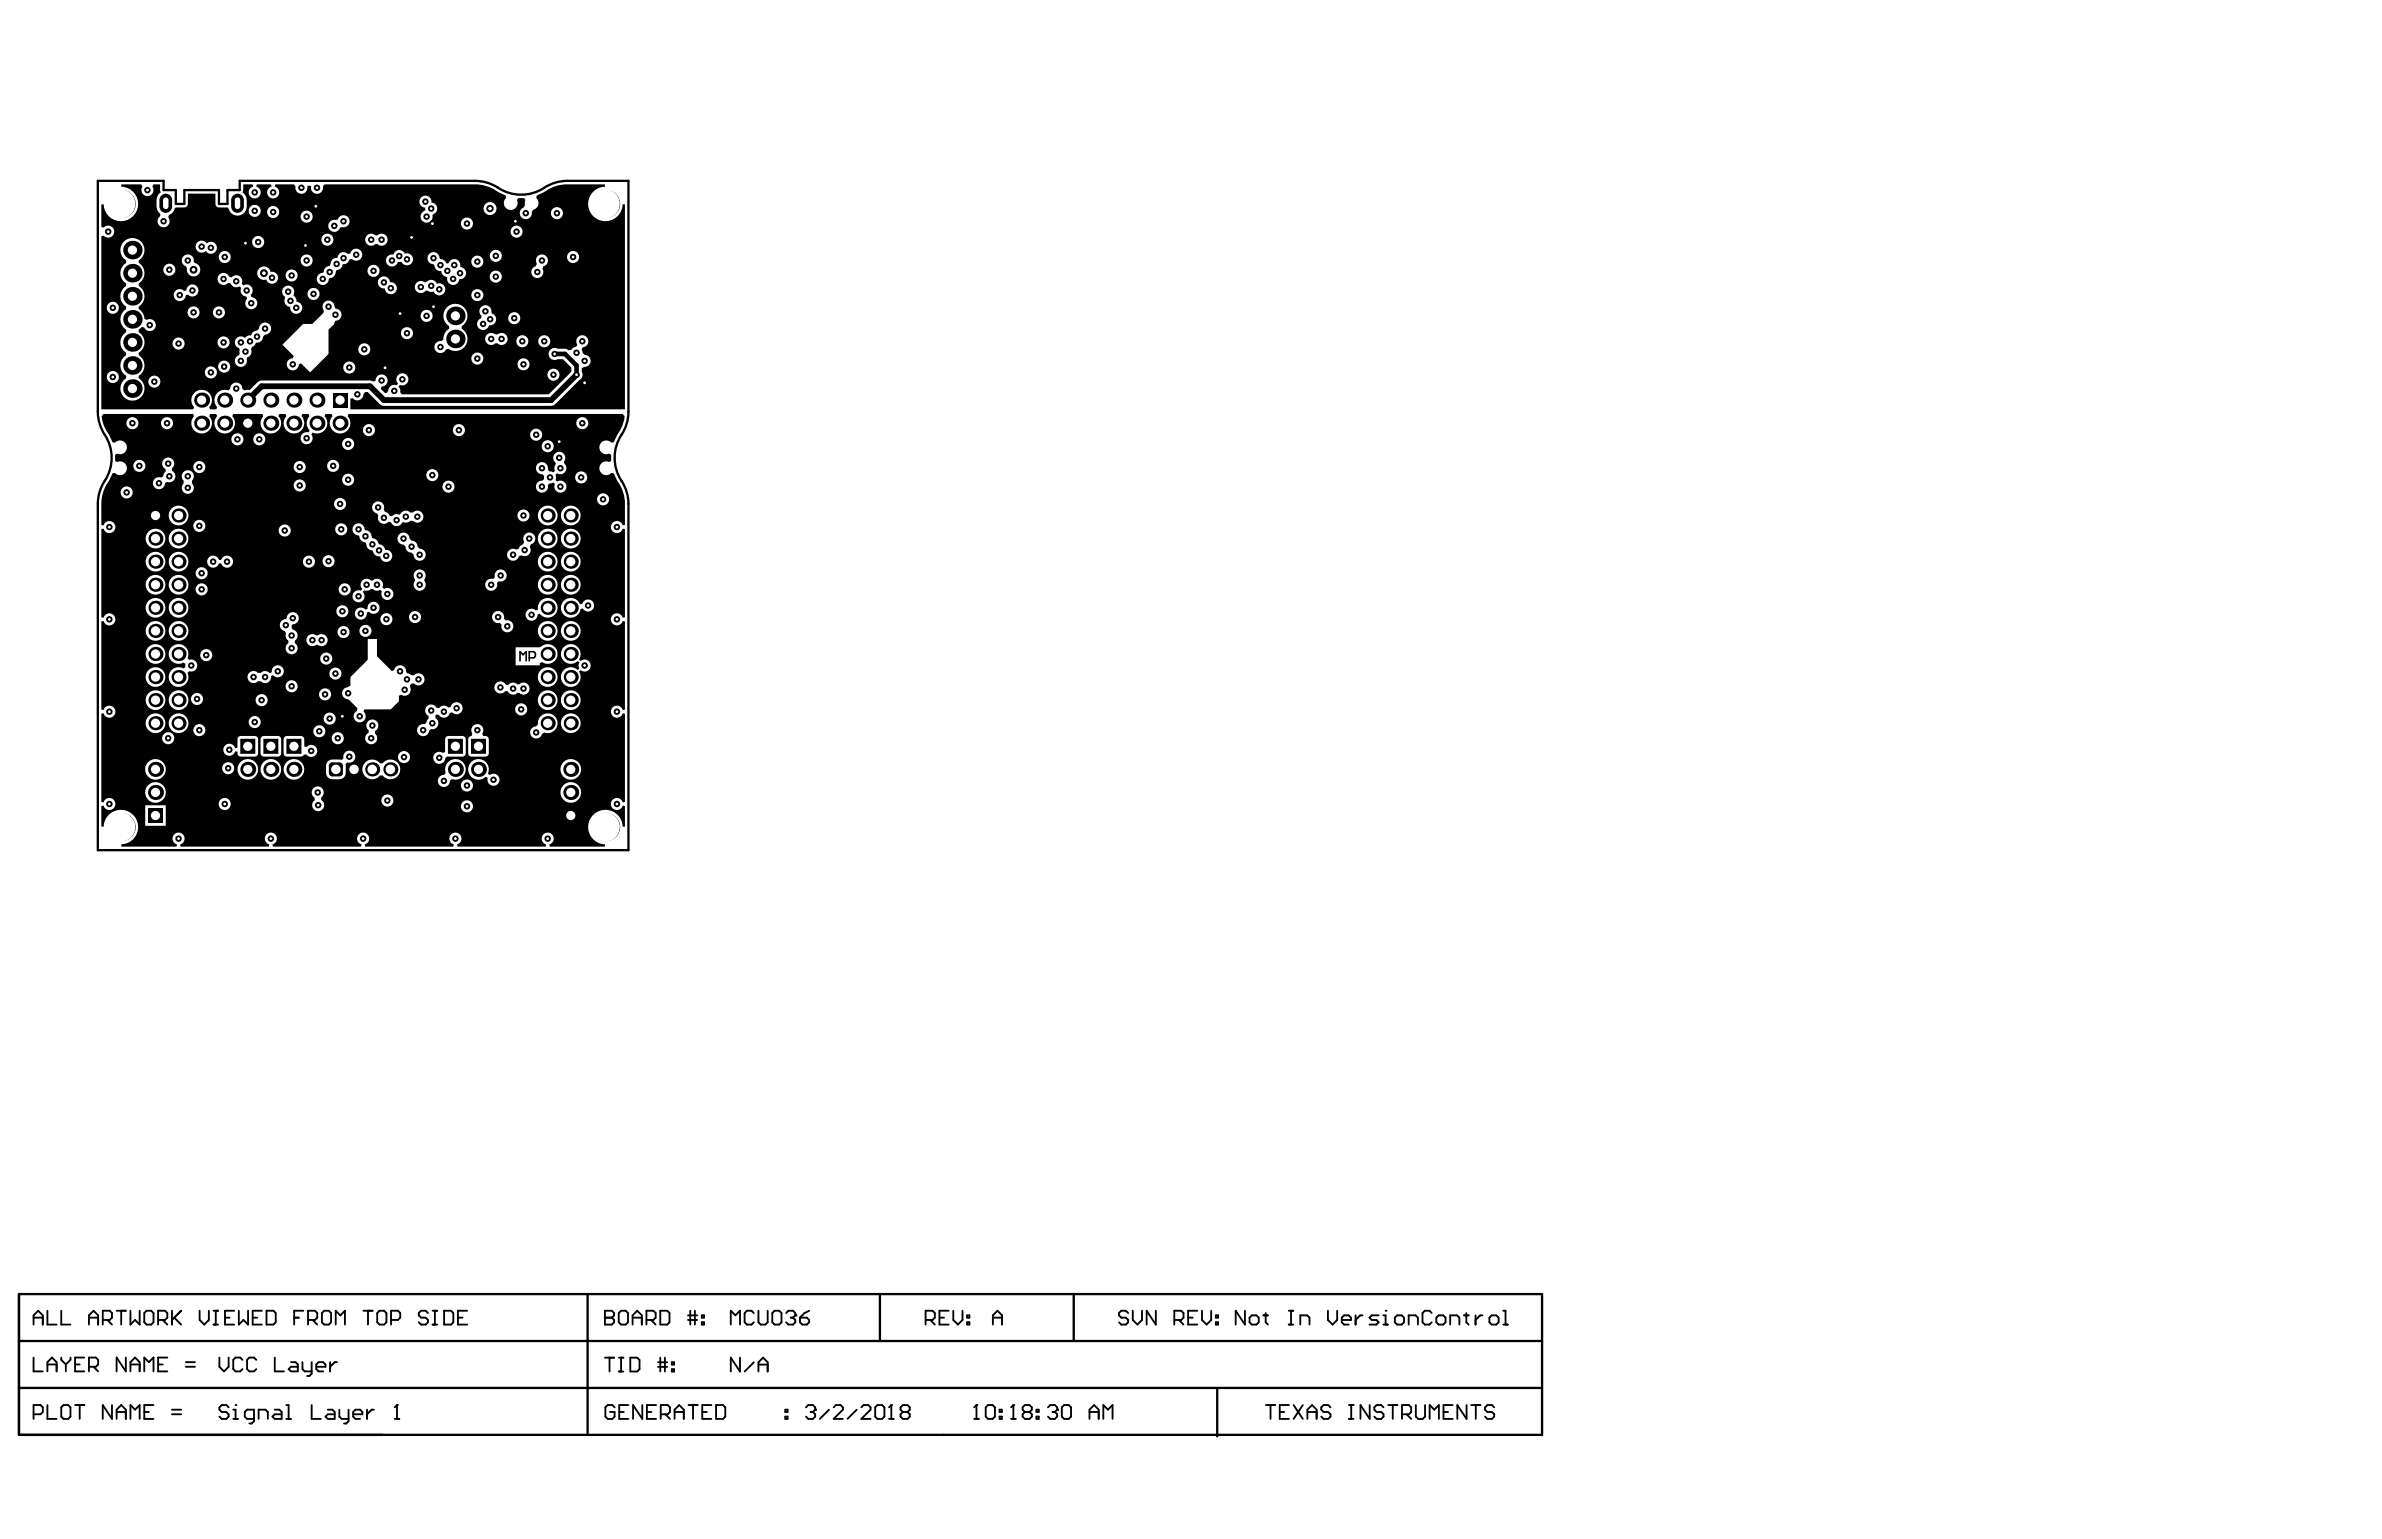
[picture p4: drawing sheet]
<svg xmlns="http://www.w3.org/2000/svg" width="432mm" height="279mm" viewBox="0 0 432 279" stroke-linecap="round" stroke-linejoin="round" font-family="sans-serif">
<path d="M17.7 32.8h12v1.7h2.2v2.5h1.5v-2.5h6.3v2.5h1.5v-2.5h2.3v-1.7h42.6a8.5 8.5 0 0 1 5 1.7 7.8 7.8 0 0 0 8.1-.8l1.8-.7 1.2-.2h11.7v41.8a8.5 8.5 0 0 1-1.7 5 7.8 7.8 0 0 0 .8 8.1l.7 1.8 .2 1.9v62.7h-96.2v-62.7a8.5 8.5 0 0 1 1.7-5 7.8 7.8 0 0 0-.7-8.1l-.7-1.8-.3-1.9zM3.4 234.6h276.1v25.6h-276.1zM106.5 234.6v25.6M159.5 234.6v8.5M194.6 234.6v8.5M3.4 251.7h276.1M3.4 243.1h276.1M220.7 251.9v8.5" fill="none" stroke="#000" stroke-width=".42"/>
<g fill="none" stroke="#000" stroke-width=".34">
<path d="M6.1 238.9h1.7M8.6 237.7v2.5h1.7M11.1 237.7v2.5h1.7M16.1 238.9h1.7M18.6 239.3h1.3l.4-.4v-.8l-.4-.4h-1.3v2.5M19.5 239.3l.8 .9M21.1 237.7h1.7M22 237.7v2.5M23.6 237.7v2.5l.9-.9 .8 .9v-2.5M26.6 237.7h.8l.4 .4v1.7l-.4 .4h-.8l-.4-.4v-1.7zM28.7 239.3h1.2l.4-.4v-.8l-.4-.4h-1.2v2.5M29.5 239.3l.8 .9"/>
<path d="M31.2 237.7v2.5M31.6 238.9l1.2 1.3M32.8 237.7l-1.6 1.6M36.2 237.7v1.6l.8 .9 .9-.9v-1.6M38.7 237.7h.8M39.1 237.7v2.5M40.8 238.9h.8M42.5 237.7h-1.7v2.5h1.7M43.3 237.7v2.5l.8-.9 .9 .9v-2.5M45.8 238.9h.8M47.5 237.7h-1.7v2.5h1.7M48.3 237.7h1.3l.4 .4v1.7l-.4 .4h-1.3z"/>
<path d="M53.3 238.9h.9M55 237.7h-1.7v2.5M55.8 239.3h1.3l.4-.4v-.8l-.4-.4h-1.3v2.5M56.7 239.3l.8 .9M58.8 237.7h.8l.4 .4v1.7l-.4 .4h-.8l-.5-.4v-1.7zM65.9 237.7h1.6M66.7 237.7v2.5M68.4 238.1l.4-.4h.8l.5 .4v1.7l-.5 .4h-.8l-.4-.4zM70.9 239.3h1.2l.5-.4v-.8l-.5-.4h-1.2v2.5M77.6 238.1l-.4-.4h-.9l-.4 .4v.4l.4 .4h.9l.4 .4v.5l-.4 .4h-.9l-.4-.4M78.4 237.7h.9M78.8 237.7v2.5"/>
<path d="M80.5 237.7h1.3l.4 .4v1.7l-.4 .4h-1.3zM83 238.9h.8M84.7 237.7h-1.7v2.5h1.7M109.7 237.7h1.2l.4 .4v.4l-.4 .4 .4 .4v.5l-.4 .4h-1.2zM109.7 238.9h1.2M112.2 238.1l.4-.4h.8l.4 .4v1.7l-.4 .4h-.8l-.4-.4zM114.7 238.9h1.6M117.2 239.3h1.2l.5-.4v-.8l-.5-.4h-1.2v2.5M118 239.3l.9 .9M119.7 237.7h1.2l.5 .4v1.7l-.5 .4h-1.2zM124.7 238.5h1.7M124.7 239.3h1.7"/>
<path d="M125.1 237.7v2.5M126 237.7v2.5M127.2 239.8h.4v.4h-.4zM127.2 238.5h.4v.4h-.4zM136.7 238.1l-.5-.4h-.8l-.4 .4v1.7l.4 .4h.8l.5-.4M137.5 237.7v2.1l.4 .4h.8l.5-.4v-2.1M140 238.1l.4-.4h.9l.4 .4v1.7l-.4 .4h-.9l-.4-.4zM142.5 238.1l.4-.4h.9l.4 .4v.4l-.4 .4M143.3 238.9h.5M143.8 238.9l.4 .4v.5l-.4 .4h-.9l-.4-.4M145 238.9h1.3l.4 .4v.5l-.4 .4h-.9l-.4-.4zM146.7 237.7l-.8 .4-.9 .8"/>
<path d="M167.8 239.3h1.2l.5-.4v-.8l-.5-.4h-1.2v2.5M168.6 239.3l.9 .9M170.3 238.9h.8M172 237.7h-1.7v2.5h1.7M172.8 237.7v1.6l.8 .9 .9-.9v-1.6M175.3 239.8h.4v.4h-.4zM175.3 238.5h.4v.4h-.4zM180 238.9h1.7M204.5 238.1l-.4-.4h-.8l-.5 .4v.4l.5 .4h.8l.4 .4v.5l-.4 .4h-.8l-.5-.4M205.3 237.7v1.6l.9 .9 .8-.9v-1.6M209.5 237.7v2.5l-1.6-2.5v2.5M212.9 239.3h1.2l.4-.4v-.8l-.4-.4h-1.2v2.5"/>
<path d="M213.7 239.3l.8 .9M215.4 238.9h.8M217.1 237.7h-1.7v2.5h1.7M217.9 237.7v1.6l.8 .9 .9-.9v-1.6M220.4 239.8h.4v.4h-.4zM220.4 238.5h.4v.4h-.4zM225.7 237.7v2.5l-1.7-2.5v2.5M226.9 238.5h.9l.4 .4v.9l-.4 .4h-.9l-.4-.4v-.9zM229 238.5h.9M229.4 238.1v1.7l.5 .4M233.6 237.7h.9M234 237.7v2.5"/>
<path d="M240.7 237.7v1.6l.9 .9 .8-.9v-1.6M243.2 239.3h1.7v-.4l-.4-.4h-.8l-.5 .4v.9l.5 .4h.8M245.7 238.5v1.7M247 238.5h-.4l-.9 .8M249.9 238.5h-1.2l-.5 .4 .5 .4h.8l.4 .5-.4 .4h-1.3M250.8 238.5h.4v1.7M253.3 238.5h.8l.4 .4v.9l-.4 .4h-.8l-.5-.4v-.9zM259.5 238.1l-.4-.4h-.8l-.4 .4v1.7l.4 .4h.8l.4-.4M260.8 238.5h.8l.4 .4v.9l-.4 .4h-.8l-.4-.4v-.9zM265.4 238.5h.8M265.8 238.1v1.7l.4 .4M267.5 238.5v1.7"/>
<path d="M268.7 238.5h-.4l-.8 .8M270.4 238.5h.8l.5 .4v.9l-.5 .4h-.8l-.4-.4v-.9zM272.5 237.7h.4v2.5M6.1 240.2v-1.7l.8-.8 .9 .8v1.7M6.1 246.1v2.6h1.7M6.1 256.4h1.2l.5-.4v-.8l-.5-.4h-1.2v2.5M8.6 248.7v-1.7l.8-.9 .9 .9v1.7M8.6 254.8v2.5h1.7M8.6 247.4h1.7M11.1 255.2l.4-.4h.9l.4 .4v1.7l-.4 .4h-.9l-.4-.4zM11.1 246.1v.5l.8 .8M11.9 247.4v1.3"/>
<path d="M12.8 246.1v.5l-.9 .8M13.6 254.8h1.7M13.6 247.4h.8M14.4 254.8v2.5M15.3 246.1h-1.7v2.6h1.7M16.1 247.8h1.3l.4-.4v-.8l-.4-.5h-1.3v2.6M16.1 240.2v-1.7l.9-.8 .8 .8v1.7M17 247.8l.8 .9M20.3 254.8v2.5l-1.7-2.5v2.5M21.1 257.3v-1.7l.9-.8 .8 .8v1.7M21.1 256h1.7M22.8 246.1v2.6l-1.7-2.6v2.6"/>
<path d="M23.6 248.7v-1.7l.9-.9 .8 .9v1.7M23.6 257.3v-2.5l.9 .8 .8-.8v2.5M23.6 247.4h1.7M26.2 256h.8M26.2 248.7v-2.6l.8 .9 .8-.9v2.6M27.8 254.8h-1.6v2.5h1.6M28.7 247.4h.8M30.3 246.1h-1.6v2.6h1.6M31.2 256.4h1.6M31.2 255.6h1.6M33.7 247.8h1.7M33.7 247h1.7"/>
<path d="M38.7 240.2h.8M39.8 246.1v1.7l.8 .9 .8-.9v-1.7M41.4 255.2l-.4-.4h-.8l-.4 .4v.4l.4 .4h.8l.4 .4v.5l-.4 .4h-.8l-.4-.4M42.3 257.3h.8M42.3 255.6h.4v1.7M44 246.6l-.5-.5h-.8l-.4 .5v1.6l.4 .5h.8l.5-.5M46 257.3h-1.2l-.4-.4v-.9l.4-.4h1.2v2.1l-.4 .4h-.4M46.5 246.6l-.5-.5h-.8l-.4 .5v1.6l.4 .5h.8l.5-.5M46.9 257.3v-1.7h1.2l.5 .4v1.3M49.8 255.6h.8l.5 .4v1.3h-1.3l-.4-.4 .4-.5h1.3M49.8 246.1v2.6h1.7M51.9 254.8h.4v2.5"/>
<path d="M51.9 257.3h.8M52.7 247h.9l.4 .4v1.3h-1.3l-.4-.5 .4-.4h1.3M54.8 247v1.2l.4 .5h1.3M56.5 254.8v2.5h1.7M56.5 247v2.1l-.4 .4h-.4M57.3 247.8h1.7v-.4l-.4-.4h-.8l-.5 .4v.8l.5 .5h.8M59.4 255.6h.9l.4 .4v1.3h-1.3l-.4-.4 .4-.5h1.3M59.8 247v1.7M60.9 240.2v-2.5l.8 .8 .8-.8v2.5M61.1 247h-.4l-.9 .8M61.5 255.6v1.3l.4 .4h1.3M63.2 255.6v2.1l-.4 .4h-.5"/>
<path d="M64 256.4h1.7v-.4l-.4-.4h-.9l-.4 .4v.9l.4 .4h.9M66.5 255.6v1.7M67.8 255.6h-.4l-.9 .8M71.5 257.3h.9M71.5 255.2l.5-.4v2.5M78.4 240.2h.9M109.7 246.2h1.6M110.5 246.2v2.5M111.4 255.2l-.4-.4h-.8l-.5 .4v1.7l.5 .4h.8l.4-.4v-.9h-.8M112.2 248.7h.8M112.2 246.2h.8M112.3 256h.8"/>
<path d="M112.6 246.2v2.5M113.9 254.8h-1.6v2.5h1.6M114.3 246.2h1.2l.4 .4v1.7l-.4 .4h-1.2zM114.7 240.2v-1.7l.8-.8 .8 .8v1.7M116.4 254.8v2.5l-1.6-2.5v2.5M117.3 256h.8M118.9 254.8h-1.6v2.5h1.6M119.3 247h1.6M119.3 247.8h1.6M119.7 246.2v2.5M119.8 256.4h1.2l.4-.4v-.8l-.4-.4h-1.2v2.5M120.5 246.2v2.5"/>
<path d="M120.6 256.4l.8 .9M121.8 248.3h.4v.4h-.4zM121.8 247h.4v.4h-.4zM122.3 256h1.7M122.3 257.3v-1.7l.8-.8 .9 .8v1.7M124.8 254.8h1.7M125.6 254.8v2.5M127.3 256h.8M129 254.8h-1.7v2.5h1.7M129.8 254.8h1.3l.4 .4v1.7l-.4 .4h-1.3zM132.5 240.2v-2.5l.8 .8 .8-.8v2.5M134.1 246.2v2.5l-1.6-2.5v2.5"/>
<path d="M136.7 247l-1.7 1.7M137.5 248.7v-1.7l.8-.8 .9 .8v1.7M137.5 247.4h1.7M142.4 256.9h.4v.4h-.4zM142.4 255.6h.4v.4h-.4zM146.1 255.2l.4-.4h.9l.4 .4v.4l-.4 .4M146.9 256h.5M147.4 256l.4 .4v.5l-.4 .4h-.9l-.4-.4M150.3 255.6l-1.7 1.7M151.1 255.2l.4-.4h.9l.4 .4v.4l-1.7 1.7h1.7M155.3 255.6l-1.7 1.7M156.1 255.2l.5-.4h.8l.4 .4v.4l-1.7 1.7h1.7"/>
<path d="M158.6 255.2l.5-.4h.8l.4 .4v1.7l-.4 .4h-.8l-.5-.4zM161.2 257.3h.8M161.2 255.2l.4-.4v2.5M163.7 256l-.5-.4v-.4l.5-.4h.8l.4 .4v.4l-.4 .4M163.7 256l-.5 .4v.5l.5 .4h.8l.4-.4v-.5l-.4-.4M163.7 256h.8M176.6 257.3h.8M176.6 255.2l.4-.4v2.5M178.7 255.2l.4-.4h.8l.5 .4v1.7l-.5 .4h-.8l-.4-.4zM180 240.2v-1.7l.8-.8 .9 .8v1.7M181.2 256.9h.4v.4h-.4zM181.2 255.6h.4v.4h-.4z"/>
<path d="M183.3 257.3h.8M183.3 255.2l.4-.4v2.5M185.8 256l-.4-.4v-.4l.4-.4h.8l.4 .4v.4l-.4 .4M185.8 256l-.4 .4v.5l.4 .4h.8l.4-.4v-.5l-.4-.4M185.8 256h.8M187.9 256.9h.4v.4h-.4zM187.9 255.6h.4v.4h-.4zM190 255.2l.4-.4h.8l.4 .4v.4l-.4 .4M190.8 256h.4M191.2 256l.4 .4v.5l-.4 .4h-.8l-.4-.4M192.9 254.8h.8l.5 .4v1.7l-.5 .4h-.8l-.4-.4v-1.7zM197.5 256h1.7"/>
<path d="M197.5 257.3v-1.7l.8-.8 .9 .8v1.7M200 257.3v-2.5l.8 .8 .9-.8v2.5M229.5 254.8h1.7M230.3 254.8v2.5M232 256h.8M233.6 240.2h.9M233.7 254.8h-1.7v2.5h1.7M234.5 254.8l1.7 2.5M235.7 240.2v-1.7h1.3l.4 .4v1.3M236.2 254.8l-1.7 2.5M237 256h1.7M237 257.3v-1.7l.8-.8 .9 .8v1.7"/>
<path d="M241.2 255.2l-.4-.4h-.9l-.4 .4v.4l.4 .4h.9l.4 .4v.5l-.4 .4h-.9l-.4-.4M244.5 254.8h.9M244.5 257.3h.9M244.9 254.8v2.5M248.3 254.8v2.5l-1.7-2.5v2.5M250.8 240.2h.8M250.8 255.2l-.4-.4h-.9l-.4 .4v.4l.4 .4h.9l.4 .4v.5l-.4 .4h-.9l-.4-.4M251.6 254.8h1.7M252.5 254.8v2.5M254.1 256.4h1.3l.4-.4v-.8l-.4-.4h-1.3v2.5M255 256.4l.8 .9M255.4 240.2v-1.7h1.2l.4 .4v1.3"/>
<path d="M256.7 254.8v2.1l.4 .4h.8l.4-.4v-2.1M259.2 257.3v-2.5l.8 .8 .8-.8v2.5M261.7 256h.8M262.9 240.2v-1.7h1.2l.5 .4v1.3M263.3 254.8h-1.6v2.5h1.6M265.9 254.8v2.5l-1.7-2.5v2.5M266.7 254.8h1.7M267.5 254.8v2.5M270.9 255.2l-.4-.4h-.9l-.4 .4v.4l.4 .4h.9l.4 .4v.5l-.4 .4h-.9l-.4-.4M272.5 240.2h.8"/>
</g>
<g fill="#000">
<path d="M22 33.4h3.6l.2 .5a1.09 1.09 0 0 0 .9 1.7 1.09 1.09 0 0 0 .9-1.7l.2-.5h1.2v1.1l.2 .4-.3 .2a2.93 2.93 0 0 0 .1 3.6v.5a1.11 1.11 0 0 0-.2 1.6 1.11 1.11 0 0 0 1.6 .2 1.11 1.11 0 0 0 .1-1.6l.1-.4a1.57 1.57 0 0 0 1.1-1.2l.2-.2h1.5a.64 .64 0 0 0 .7-.6v-1.9h4.9v1.9l.2 .4 .5 .2h1.5l.2 .3a1.67 1.67 0 0 0 1.9 1.2 1.67 1.67 0 0 0 1.4-1.7 2.36 2.36 0 0 0-.8-2.5l.2-.4v-1.1h1.7l.1 .4-.3 .1a1.1 1.1 0 0 0-.2 1.8 1.1 1.1 0 0 0 1.7-.3 1.1 1.1 0 0 0-.6-1.6v-.4h2.6l.1 .4-.2 .1a1.1 1.1 0 0 0-.3 1.8 1.1 1.1 0 0 0 1.8-.3 1.1 1.1 0 0 0-.7-1.6l.1-.4h3.4a.84 .84 0 0 1 .3 .9 1.09 1.09 0 0 0 1.3 .8 1.09 1.09 0 0 0 .8-1.2l.4-.2 .3 .2a1.09 1.09 0 0 0 1.1 1.2 1.09 1.09 0 0 0 1-1.2l.3-.5h27.8l1 .2a5.9 5.9 0 0 1 2.4 1l1.7 .8v.5a1.25 1.25 0 0 0 .6 2.1 1.25 1.25 0 0 0 1.4-1.7l.3-.4h1l.2 .2v1.1l-.3 .4-.1 .1a1.09 1.09 0 0 0 0 1.9 1.09 1.09 0 0 0 1.6-1.1l.3-.5a1.25 1.25 0 0 0 .5-2.1l.1-.5 1.2-.5a10.2 10.2 0 0 1 3.8-1.5h7.4v.5a3.1 3.1 0 0 0-3.1 3.1 3.1 3.1 0 0 0 3.1 3.1 3.1 3.1 0 0 0 3.2-3.1l.4 .1v37.1h-49.8v-1.9l.4-.1 .1 .1a1.1 1.1 0 0 0 1.2 .2 1.1 1.1 0 0 0 .7-1l.3-.4h.5l2.2 2.2 .7 .3h30.3l.8-.3 4.4-4.4a1.09 1.09 0 0 0 .4-1.5v-.6l.4-.3a1.09 1.09 0 0 0 1.2-1 1.09 1.09 0 0 0-1.1-1.2 1.07 1.07 0 0 1-.5-.9l.1-.4 .2-.1a1.1 1.1 0 0 0 .8-1.4 1.1 1.1 0 0 0-1.5-.6 1.1 1.1 0 0 0-.5 1.6 .6 .6 0 0 1-.6 .5 .94 .94 0 0 1-.9 .5l-.7-.3h-1.3a1.1 1.1 0 0 0-1.7 1 1.1 1.1 0 0 0 1.7 .9h.9l1.6 1.6v.7l-4.1 4.1h-26.7l-.3-.4v-.5l-.3-.5 .3-.3a1.11 1.11 0 0 0 1.6-.8 1.11 1.11 0 0 0-1.3-1.3 1.11 1.11 0 0 0-.8 1.6l.2 .3-.3 .2a1.13 1.13 0 0 0-1.5 1.1l-.3 .4h-.3l-.8-.8 .1-.3a1.11 1.11 0 0 0 1.2-1.1 1.11 1.11 0 0 0-1.1-1.2 1.11 1.11 0 0 0-1.1 1.1l-.4 .2-.6-.2h-19.7l-.7 .3-1.4 1.4-1 .1a.93 .93 0 0 1-.5-.9 1.09 1.09 0 0 0-1.3-.5 1.09 1.09 0 0 0-.8 1.1l-.3 .3-.2-.1a1.87 1.87 0 0 0-2.1 .9 1.87 1.87 0 0 0 .3 2.2l-.2 .4h-1.1l-.2-.4 .3-.3a1.87 1.87 0 0 0-.5-2.5 1.87 1.87 0 0 0-2.5 .3 1.87 1.87 0 0 0 0 2.5l-.2 .4h-16.6v-31.3l.4-.1a1.09 1.09 0 0 0 1.6 0 1.09 1.09 0 0 0 0-1.6 1.09 1.09 0 0 0-1.6 .1l-.4-.2v-4l.4-.1v.6a3.1 3.1 0 0 0 3.5 2.5 3.1 3.1 0 0 0 2.7-3.3 3.1 3.1 0 0 0-3-2.9zM87.6 37.8a1.2 1.2 0 0 0 2.4 0 1.2 1.2 0 0 0-2.4 0zM45.1 38.2a1.1 1.1 0 0 0 2.2 0 1.1 1.1 0 0 0-2.2 0zM48.4 38.4a1.1 1.1 0 0 0 2.2 0 1.1 1.1 0 0 0-2.2 0zM99.9 38.7a1.1 1.1 0 0 0 2.2 0 1.1 1.1 0 0 0-2.2 0zM59.8 40.2a1.1 1.1 0 0 0 .3 1.7 1.1 1.1 0 0 0 1.6-.7h.4a1.09 1.09 0 0 0 1.2-.9 1.09 1.09 0 0 0-.8-1.3 1.09 1.09 0 0 0-1.3 .8l-.9 .1zM76.3 35.8a1.09 1.09 0 0 0-.2 1.2 1.09 1.09 0 0 0 1 .7v.4a1.14 1.14 0 0 0-.8 1.5 1.14 1.14 0 0 0 1.6 .6 1.1 1.1 0 0 0 .5-1.2 1.16 1.16 0 0 0 .9-1.2 1.16 1.16 0 0 0-1.1-1.1 1.09 1.09 0 0 0-.6-1.1 1.09 1.09 0 0 0-1.3 .2zM54.5 39.3a1.1 1.1 0 0 0 2.2 0 1.1 1.1 0 0 0-2.2 0zM83.6 40.5a1.1 1.1 0 0 0 2.1 0 1.1 1.1 0 0 0-2.1 0zM66.5 42.7a1.1 1.1 0 0 0 0 1.5 1.1 1.1 0 0 0 1.6 0h.3a1.1 1.1 0 0 0 1.5 0 1.1 1.1 0 0 0 0-1.5 1.1 1.1 0 0 0-1.5 0h-.3a1.1 1.1 0 0 0-1.6 0zM92.5 42a1.1 1.1 0 0 0 2.2 0 1.1 1.1 0 0 0-2.2 0zM58.2 43.5a1.1 1.1 0 0 0 2.2 0 1.1 1.1 0 0 0-2.2 0zM45.7 43.9a1.1 1.1 0 0 0 2.2 0 1.1 1.1 0 0 0-2.2 0zM35.8 43.9a1.1 1.1 0 0 0 0 1.6 1.1 1.1 0 0 0 1.5 0 1.09 1.09 0 0 0 1.6 .3 1.09 1.09 0 0 0 .2-1.6 1.09 1.09 0 0 0-1.6-.1 1.09 1.09 0 0 0-1.7-.2zM60.2 47.1l-.4 1.1-.3 .1a1.1 1.1 0 0 0-.8 1l-.2 .2a1.1 1.1 0 0 0-1.1 1.1 1.1 1.1 0 0 0 1.1 1.1 1.1 1.1 0 0 0 1.1-1.1l.2-.2a1.1 1.1 0 0 0 1.1-1.1l.1-.3 .3-.1a1.09 1.09 0 0 0 .8-1h.2a1.08 1.08 0 0 0 1-.9l.5-.1a1.09 1.09 0 0 0 1.7-.1 1.09 1.09 0 0 0-.5-1.6 1.09 1.09 0 0 0-1.5 .7l-.4 .2a1.09 1.09 0 0 0-1.2-.3 1.09 1.09 0 0 0-.7 1h-.5zM70.3 46.5a1.1 1.1 0 0 0 .2 1.7 1.1 1.1 0 0 0 1.6-.7l.7-.1a1.09 1.09 0 0 0 1.4 .6 1.09 1.09 0 0 0 .6-1.4 1.09 1.09 0 0 0-1.4-.6 1.09 1.09 0 0 0-1.1-.7 1.09 1.09 0 0 0-1 .9 1.08 1.08 0 0 0-1 .3zM88.8 46.4a1.1 1.1 0 0 0 2.2 0 1.1 1.1 0 0 0-2.2 0zM102.8 46.6a1.1 1.1 0 0 0 2.2 0 1.1 1.1 0 0 0-2.2 0zM39.6 46.6a1.1 1.1 0 0 0 2.2 0 1.1 1.1 0 0 0-2.2 0zM54.5 47.2a1.1 1.1 0 0 0 2.2 0 1.1 1.1 0 0 0-2.2 0zM85.4 47.4a1.1 1.1 0 0 0 2.2 0 1.1 1.1 0 0 0-2.2 0zM29.6 48.9a1.1 1.1 0 0 0 2.2 0 1.1 1.1 0 0 0-2.2 0zM33.3 46.5a1.09 1.09 0 0 0 .3 1.7l.3 .5a1.22 1.22 0 0 0 1 1.4 1.22 1.22 0 0 0 1.4-.9 1.22 1.22 0 0 0-.9-1.5l-.3-.2a1.1 1.1 0 0 0-.5-1.2 1.1 1.1 0 0 0-1.3 .2zM66.6 49.1a1.1 1.1 0 0 0 2.2 0 1.1 1.1 0 0 0-2.2 0zM97.5 46.5a1.09 1.09 0 0 0-.2 1.3 .85 .85 0 0 1-.7 .7 1.1 1.1 0 0 0 0 1.5 1.1 1.1 0 0 0 1.5 .2 1.1 1.1 0 0 0 .2-1.5 .85 .85 0 0 1 .7-.7 1.1 1.1 0 0 0 0-1.5 1.1 1.1 0 0 0-1.5 0zM77.8 46a1.1 1.1 0 0 0-.2 1.2 1.1 1.1 0 0 0 1 .7l.1 .2a1.09 1.09 0 0 0 1.3 1 1.25 1.25 0 0 0 1.1 1.2 1.1 1.1 0 0 0 .9 1.4 1.1 1.1 0 0 0 1.2-1.1 1.13 1.13 0 0 0 1.3-1 1.13 1.13 0 0 0-1.1-1.2 1.09 1.09 0 0 0-.7-1.4 1.09 1.09 0 0 0-1.4 .7h-.4l-.1-.2a1.1 1.1 0 0 0-1-.5l-.1-.2a1.1 1.1 0 0 0-.7-1 1.1 1.1 0 0 0-1.2 .2zM51.8 50a1.1 1.1 0 0 0 2.2 0 1.1 1.1 0 0 0-2.2 0zM75.5 51.3a1.1 1.1 0 0 0 0 1.5 1.1 1.1 0 0 0 1.6 0l.2-.2 .6 .3 .7-.1a1.09 1.09 0 0 0 1.4 .7 1.09 1.09 0 0 0 .6-1.5 1.09 1.09 0 0 0-1.4-.5 1.18 1.18 0 0 0-2.1-.3l-.3-.1a1.1 1.1 0 0 0-1.3 .2zM88.8 50.2a1.1 1.1 0 0 0 2.2 0 1.1 1.1 0 0 0-2.2 0zM47 48.7a1.22 1.22 0 0 0-.2 1.5 1.22 1.22 0 0 0 1.5 .5 1.1 1.1 0 0 0 1.3 .7 1.1 1.1 0 0 0 .8-1.3 1.1 1.1 0 0 0-1.4-.8 1.21 1.21 0 0 0-2-.6zM31.8 52.7a1.09 1.09 0 0 0 .3 1.8 1.09 1.09 0 0 0 1.6-.9l.4-.2a1.09 1.09 0 0 0 1.7-.1 1.09 1.09 0 0 0-.6-1.7 1.09 1.09 0 0 0-1.4 1l-.4 .1a1.1 1.1 0 0 0-1.6 0zM68.8 50.4a1.09 1.09 0 0 0-.2 1.3 1.09 1.09 0 0 0 1.2 .6 1.09 1.09 0 0 0 1.1 1 1.09 1.09 0 0 0 1-1.2 1.09 1.09 0 0 0-1.2-.9 1.09 1.09 0 0 0-.7-1 1.09 1.09 0 0 0-1.2 .2zM55.7 53.3a1.1 1.1 0 0 0 2.2 0 1.1 1.1 0 0 0-2.2 0zM85.4 53.5a1.1 1.1 0 0 0 2.2 0 1.1 1.1 0 0 0-2.2 0zM39.8 49.8a1.09 1.09 0 0 0 0 1.6 1.09 1.09 0 0 0 1.5-.1 .57 .57 0 0 1 .8 .5 1.24 1.24 0 0 0 1.4 .2l.2 .2a1.08 1.08 0 0 0 .9 1.6l.2 .4a1.09 1.09 0 0 0 .2 1.7 1.09 1.09 0 0 0 1.6-.6 1.09 1.09 0 0 0-1-1.4l-.1-.4a1.13 1.13 0 0 0 0-1.5 1.13 1.13 0 0 0-1.4-.3l-.3-.2a1.09 1.09 0 0 0-.4-1.4 1.09 1.09 0 0 0-1.4 .2 .57 .57 0 0 1-.7-.5 1.1 1.1 0 0 0-1.5 0zM51.5 52.1a1.1 1.1 0 0 0 .2 1.7 1.22 1.22 0 0 0 .9 1.8 1.09 1.09 0 0 0 1 1.3 1.09 1.09 0 0 0 1.2-1 1.09 1.09 0 0 0-1.1-1.2l.1-.1a1.1 1.1 0 0 0-.6-1 1.16 1.16 0 0 0-.2-1.5 1.16 1.16 0 0 0-1.5 0zM19.4 55.8a1.1 1.1 0 0 0 2.1 0 1.1 1.1 0 0 0-2.1 0zM38.6 56.6a1.1 1.1 0 0 0 2.2 0 1.1 1.1 0 0 0-2.2 0zM34 56.6a1.1 1.1 0 0 0 2.2 0 1.1 1.1 0 0 0-2.2 0zM76.2 57.3a1.1 1.1 0 0 0 2.2 0 1.1 1.1 0 0 0-2.2 0zM92.1 57.7a1.1 1.1 0 0 0 2.2 0 1.1 1.1 0 0 0-2.2 0zM87.2 55.7a1.09 1.09 0 0 0 .1 1.6 .57 .57 0 0 1-.5 .7 1.09 1.09 0 0 0 .3 1.7 1.09 1.09 0 0 0 1.5-.7 1.09 1.09 0 0 0 1.3-.9 1.09 1.09 0 0 0-.8-1.3 1.17 1.17 0 0 0-.5-1.3 1.17 1.17 0 0 0-1.4 .2zM42.9 61.3a1.1 1.1 0 0 0 .5 1.8v1.3a1.1 1.1 0 0 0-.8 1.3 1.1 1.1 0 0 0 1.3 .8 1.1 1.1 0 0 0 .8-1.4l.1-.3a1.09 1.09 0 0 0 .7-1.4 .83 .83 0 0 1 .6-.7l.3-.5a1.2 1.2 0 0 0 1.3-1.2 1.07 1.07 0 0 1 .9-.5 1.1 1.1 0 0 0 0-1.9 1.1 1.1 0 0 0-1.6 1 1.07 1.07 0 0 1-1 .5l-.4 .4-.1 .3-.7 .1-.4 .4a1.09 1.09 0 0 0-1.5 0zM22.5 43.8a2.19 2.19 0 0 0 .4 3.4v.5a2.18 2.18 0 0 0 0 3.7v.5a2.18 2.18 0 0 0 0 3.7v.4a2.18 2.18 0 0 0 0 3.8v.4a2.18 2.18 0 0 0 0 3.7v.5a2.18 2.18 0 0 0 0 3.7v.5a2.19 2.19 0 0 0-.6 3.3 2.19 2.19 0 0 0 3.4 0 2.19 2.19 0 0 0-.5-3.3v-.5a2.18 2.18 0 0 0 0-3.7v-.5a2.18 2.18 0 0 0 0-3.7v-.4l.5-.5 .4 .1a1.12 1.12 0 0 0 1.6 .5 1.12 1.12 0 0 0 .4-1.6 1.12 1.12 0 0 0-1.6-.3l-.3-.2a2.11 2.11 0 0 0-1-1.8v-.4a2.18 2.18 0 0 0 0-3.7v-.5a2.18 2.18 0 0 0 0-3.7v-.5a2.19 2.19 0 0 0 .5-3.2 2.19 2.19 0 0 0-3.2-.2zM88.3 60.7a1.1 1.1 0 0 0 0 1.5 1.1 1.1 0 0 0 1.5 0h.3a1.09 1.09 0 0 0 1.6 .1 1.09 1.09 0 0 0 .1-1.5 1.09 1.09 0 0 0-1.5-.2h-.3l-.4-.1a1.1 1.1 0 0 0-1.3 .2zM72.7 60.4a1.1 1.1 0 0 0 2.2 0 1.1 1.1 0 0 0-2.2 0zM81 55.7a2.19 2.19 0 0 0 .4 3.4v.5a2.71 2.71 0 0 0-1.1 2l-.3 .2a1.09 1.09 0 0 0-1.2 .9 1.09 1.09 0 0 0 .7 1.3 1.09 1.09 0 0 0 1.3-.6l.4-.2a2.2 2.2 0 0 0 3.2-.5 2.2 2.2 0 0 0-.7-3.1v-.5a2.19 2.19 0 0 0 .6-3.2 2.19 2.19 0 0 0-3.3-.2zM97.6 61.9a1.1 1.1 0 0 0 2.2 0 1.1 1.1 0 0 0-2.2 0zM93.6 61.9a1.1 1.1 0 0 0 2.2 0 1.1 1.1 0 0 0-2.2 0zM39.4 62.1a1.1 1.1 0 0 0 2.2 0 1.1 1.1 0 0 0-2.2 0zM31.3 62.3a1.1 1.1 0 0 0 2.2 0 1.1 1.1 0 0 0-2.2 0zM64.9 63.3a1.1 1.1 0 0 0 2.2 0 1.1 1.1 0 0 0-2.2 0zM85.4 65a1.1 1.1 0 0 0 2.2 0 1.1 1.1 0 0 0-2.2 0zM93.8 66.1a1.1 1.1 0 0 0 2.2 0 1.1 1.1 0 0 0-2.2 0zM58.8 54.8a1.08 1.08 0 0 0-.1 1.4l-.1 .6-2 1.9h-1.6l-3.8 3.8 2.1 2.1-.2 .3a1.12 1.12 0 0 0-1.1 1.1 1.12 1.12 0 0 0 1.1 1.2 1.12 1.12 0 0 0 1.1-1.2l.4-.1 1.6 1.6 3.4-3.3v-4.4l1-1.1 .2-.5a1.15 1.15 0 0 0 1.1-1.1 1.15 1.15 0 0 0-1.1-1.2l-.1-.3a1.1 1.1 0 0 0-.7-1 1.1 1.1 0 0 0-1.2 .2zM39.5 66.5a1.1 1.1 0 0 0 2.2 0 1.1 1.1 0 0 0-2.2 0zM62.2 66.6a1.1 1.1 0 0 0 2.2 0 1.1 1.1 0 0 0-2.2 0zM37.1 67.5a1.1 1.1 0 0 0 2.2 0 1.1 1.1 0 0 0-2.2 0zM99.2 67.9a1.1 1.1 0 0 0 2.2 0 1.1 1.1 0 0 0-2.2 0zM19.4 68.4a1.1 1.1 0 0 0 2.1 0 1.1 1.1 0 0 0-2.1 0zM26.9 69.2a1.1 1.1 0 0 0 2.2 0 1.1 1.1 0 0 0-2.2 0z"/>
<path d="M18.8 75.1h16.2l.2 .4-.3 .3a1.87 1.87 0 0 0 .5 2.5 1.87 1.87 0 0 0 2.5-.3 1.87 1.87 0 0 0 0-2.5l.2-.4h1.1l.2 .4-.3 .3a1.87 1.87 0 0 0 .5 2.5 1.87 1.87 0 0 0 2.5-.3 1.87 1.87 0 0 0 0-2.5l.2-.4h5.2l.2 .4-.2 .3a1.87 1.87 0 0 0 .5 2.5 1.87 1.87 0 0 0 2.5-.3 1.87 1.87 0 0 0 0-2.5l.2-.4h1l.2 .4-.2 .3a1.87 1.87 0 0 0 .5 2.5 1.87 1.87 0 0 0 2.5-.3 1.87 1.87 0 0 0 0-2.5l.1-.4h1.1l.2 .4-.3 .3a1.88 1.88 0 0 0 .3 2.3l-.2 .3a1.1 1.1 0 0 0-1.4 1.1 1.1 1.1 0 0 0 1.4 1 1.1 1.1 0 0 0 .5-1.7l.3-.4 .3 .1a1.87 1.87 0 0 0 2.1-.8 1.87 1.87 0 0 0-.3-2.2l.2-.4h1.1l.2 .4-.3 .3a1.87 1.87 0 0 0 .5 2.5 1.87 1.87 0 0 0 2.5-.3 1.87 1.87 0 0 0 0-2.5l.2-.4h49.7l.3 .4a10.2 10.2 0 0 1-1.4 3.5l-.5 1.2h-.5a1.25 1.25 0 0 0-2.1 .7 1.25 1.25 0 0 0 1.7 1.4l.4 .2v1l-.2 .2h-.4a1.25 1.25 0 0 0-1.5 1.5 1.25 1.25 0 0 0 2.1 .5l.5 .1 .5 1.2a10.2 10.2 0 0 1 1.5 3.9v4.3l-.4 .1-.1-.3a1.1 1.1 0 0 0-1.7-.2 1.1 1.1 0 0 0 .2 1.7 1.1 1.1 0 0 0 1.6-.7l.4 .1v16l-.4 .1-.1-.2a1.1 1.1 0 0 0-1.7-.3 1.1 1.1 0 0 0 .2 1.8 1.1 1.1 0 0 0 1.6-.7l.4 .1v16l-.4 .1-.1-.3a1.1 1.1 0 0 0-1.7-.2 1.1 1.1 0 0 0 .2 1.7 1.1 1.1 0 0 0 1.6-.7l.4 .1v16l-.4 .1-.1-.3a1.1 1.1 0 0 0-1.7-.2 1.1 1.1 0 0 0 .2 1.7 1.1 1.1 0 0 0 1.6-.6l.4 .1v3.7h-.4l-.1-.5a3.1 3.1 0 0 0-3.4-2.5 3.1 3.1 0 0 0-2.8 3.2 3.1 3.1 0 0 0 3.1 3v.4h-10l-.1-.4 .2-.1a1.1 1.1 0 0 0 .3-1.7 1.1 1.1 0 0 0-1.8 .2 1.1 1.1 0 0 0 .7 1.6l-.1 .4h-16l-.1-.4 .3-.1a1.1 1.1 0 0 0 .2-1.7 1.1 1.1 0 0 0-1.7 .2 1.1 1.1 0 0 0 .7 1.6l-.1 .4h-16l-.1-.4 .3-.1a1.1 1.1 0 0 0 .2-1.7 1.1 1.1 0 0 0-1.7 .2 1.1 1.1 0 0 0 .6 1.6v.4h-16l-.1-.4 .2-.1a1.1 1.1 0 0 0 .3-1.7 1.1 1.1 0 0 0-1.8 .2 1.1 1.1 0 0 0 .7 1.6l-.1 .4h-16v-.4l.2-.1a1.1 1.1 0 0 0 .2-1.7 1.1 1.1 0 0 0-1.7 .2 1.1 1.1 0 0 0 .7 1.6l-.1 .4h-10v-.4l.5-.1a3.1 3.1 0 0 0 2.5-3.4 3.1 3.1 0 0 0-3.2-2.8 3.1 3.1 0 0 0-3 3.1h-.4v-3.7l.4-.1 .1 .2a1.1 1.1 0 0 0 1.7 .3 1.1 1.1 0 0 0-.2-1.8 1.1 1.1 0 0 0-1.6 .7l-.4-.1v-16l.4-.1 .1 .3a1.1 1.1 0 0 0 1.7 .2 1.1 1.1 0 0 0-.2-1.7 1.1 1.1 0 0 0-1.6 .7l-.4-.1v-16l.4-.1 .1 .3a1.1 1.1 0 0 0 1.7 .2 1.1 1.1 0 0 0-.2-1.7 1.1 1.1 0 0 0-1.6 .6l-.4-.1v-16l.4-.1 .1 .3a1.1 1.1 0 0 0 1.7 .2 1.1 1.1 0 0 0-.2-1.7 1.1 1.1 0 0 0-1.6 .7l-.4-.1v-3.8a7.6 7.6 0 0 1 1.4-4.4l.6-1.2 .4-.1a1.25 1.25 0 0 0 2.2-.5 1.25 1.25 0 0 0-1.7-1.4l-.4-.3v-1l.2-.2h.3a1.25 1.25 0 0 0 1.6-1.5 1.25 1.25 0 0 0-2.2-.5l-.4-.1-.6-1.2a10.4 10.4 0 0 1-1.4-3.5zM104.5 76.7a1.1 1.1 0 0 0 2.2 0 1.1 1.1 0 0 0-2.2 0zM29.2 76.7a1.1 1.1 0 0 0 2.2 0 1.1 1.1 0 0 0-2.2 0zM22.9 76.7a1.1 1.1 0 0 0 2.2 0 1.1 1.1 0 0 0-2.2 0zM82.1 78a1.1 1.1 0 0 0 2.2 0 1.1 1.1 0 0 0-2.2 0zM65.8 78a1.1 1.1 0 0 0 2.2 0 1.1 1.1 0 0 0-2.2 0zM96.1 78.8a1.1 1.1 0 0 0 2.2 0 1.1 1.1 0 0 0-2.2 0zM45.9 79.7a1.1 1.1 0 0 0 2.2 0 1.1 1.1 0 0 0-2.2 0zM41.9 79.7a1.1 1.1 0 0 0 2.2 0 1.1 1.1 0 0 0-2.2 0zM62 80.5a1.1 1.1 0 0 0 2.2 0 1.1 1.1 0 0 0-2.2 0zM98.2 80.9a1.1 1.1 0 0 0 2.2 0 1.1 1.1 0 0 0-2.2 0zM59.3 84.5a1.1 1.1 0 0 0 2.2 0 1.1 1.1 0 0 0-2.2 0zM24.2 84.5a1.1 1.1 0 0 0 2.2 0 1.1 1.1 0 0 0-2.2 0zM97.5 84.1a1.09 1.09 0 0 0-.3 1.2 1.09 1.09 0 0 0 1.1 .7 .63 .63 0 0 1 .4 .7 .63 .63 0 0 1-.7 .5 1.1 1.1 0 0 0-.8 1.3 1.1 1.1 0 0 0 1.3 .8 1.1 1.1 0 0 0 .8-1.3 .56 .56 0 0 1 .7-.4l.3-.1 .3 .3a1.09 1.09 0 0 0 .9 1.5 1.09 1.09 0 0 0 1.2-1.3 1.09 1.09 0 0 0-1.7-.7l-.3-.3 .1-.4-.1-.5 .2-.3a1.13 1.13 0 0 0 1.5-.2 1.13 1.13 0 0 0 0-1.5l-.2-.3a1.11 1.11 0 0 0 0-1.5 1.11 1.11 0 0 0-1.5-.1 1.11 1.11 0 0 0-.1 1.6l.2 .3-.3 .5 .1 .8-.3 .2a1.19 1.19 0 0 1-1-.5 1.09 1.09 0 0 0-.5-1.2 1.09 1.09 0 0 0-1.3 .2zM53.2 84.7a1.1 1.1 0 0 0 2.2 0 1.1 1.1 0 0 0-2.2 0zM35 84.7a1.1 1.1 0 0 0 2.2 0 1.1 1.1 0 0 0-2.2 0zM29.7 83.3a1.17 1.17 0 0 0 .3 1.8v.4l-.3 .3a.74 .74 0 0 1-.5 .8 1.11 1.11 0 0 0-1.4 .8 1.11 1.11 0 0 0 .9 1.3 1.11 1.11 0 0 0 1.2-1.1l.4-.2a1.12 1.12 0 0 0 1.4-.7 1.12 1.12 0 0 0-.5-1.4v-.4a1.09 1.09 0 0 0 .1-1.6 1.09 1.09 0 0 0-1.6 0zM77.3 86.1a1.1 1.1 0 0 0 2.2 0 1.1 1.1 0 0 0-2.2 0zM104.3 86.6a1.1 1.1 0 0 0 2.1 0 1.1 1.1 0 0 0-2.1 0zM62 87a1.1 1.1 0 0 0 2.2 0 1.1 1.1 0 0 0-2.2 0zM53.2 88a1.1 1.1 0 0 0 2.2 0 1.1 1.1 0 0 0-2.2 0zM80.2 88.2a1.1 1.1 0 0 0 2.2 0 1.1 1.1 0 0 0-2.2 0zM33.3 85.6a1.09 1.09 0 0 0 0 1.6v.5a1.1 1.1 0 0 0 0 1.5 1.1 1.1 0 0 0 1.5 0 1.1 1.1 0 0 0 0-1.5v-.5a1.1 1.1 0 0 0 0-1.6 1.1 1.1 0 0 0-1.5 0zM21.9 89.3a1.1 1.1 0 0 0 2.2 0 1.1 1.1 0 0 0-2.2 0zM108.2 90.5a1.1 1.1 0 0 0 2.2 0 1.1 1.1 0 0 0-2.2 0zM60.5 91.4a1.1 1.1 0 0 0 2.2 0 1.1 1.1 0 0 0-2.2 0zM93.8 93.5a1.1 1.1 0 0 0 2.2 0 1.1 1.1 0 0 0-2.2 0zM67.8 91.2a1.13 1.13 0 0 0 .6 1.9l.2 .4a1.1 1.1 0 0 0 .4 1.3 1.1 1.1 0 0 0 1.4-.2 .57 .57 0 0 1 .7 .5 1.17 1.17 0 0 0 1.9-.5 1.09 1.09 0 0 0 1.4-.2h.5a1.09 1.09 0 0 0 1.5 .1 1.09 1.09 0 0 0 0-1.6 1.09 1.09 0 0 0-1.5 0h-.5a1.16 1.16 0 0 0-2 .5 1.08 1.08 0 0 0-1.3 .2 .57 .57 0 0 1-.7-.5l-.6-.3-.2-.4a1.1 1.1 0 0 0-.4-1.3 1.1 1.1 0 0 0-1.4 .1zM101.7 93.5a1.8 1.8 0 0 0 3.6 0 1.8 1.8 0 0 0-3.6 0zM97.5 93.5a1.8 1.8 0 0 0 3.6 0 1.8 1.8 0 0 0-3.6 0zM30.6 93.5a1.8 1.8 0 0 0 3.6 0 1.8 1.8 0 0 0-3.6 0zM35 95.4a1.1 1.1 0 0 0 2.2 0 1.1 1.1 0 0 0-2.2 0zM60.8 96a1.1 1.1 0 0 0 2.2 0 1.1 1.1 0 0 0-2.2 0zM50.5 96.2a1.1 1.1 0 0 0 2.2 0 1.1 1.1 0 0 0-2.2 0zM101.7 97.7a1.8 1.8 0 0 0 3.6 0 1.8 1.8 0 0 0-3.6 0zM97.5 97.7a1.8 1.8 0 0 0 3.6 0 1.8 1.8 0 0 0-3.6 0zM30.6 97.7a1.8 1.8 0 0 0 3.6 0 1.8 1.8 0 0 0-3.6 0zM26.4 97.7a1.8 1.8 0 0 0 3.6 0 1.8 1.8 0 0 0-3.6 0zM95.2 96.9a1.09 1.09 0 0 0-.2 1.3 .85 .85 0 0 1-.7 .8 .85 .85 0 0 1-.7 .7 1.1 1.1 0 0 0-1.6 .4 1.1 1.1 0 0 0 .6 1.5 1.1 1.1 0 0 0 1.5-.7 .94 .94 0 0 1 1-.1 1.09 1.09 0 0 0 .9-1.6 .85 .85 0 0 1 .7-.8 1.1 1.1 0 0 0 0-1.5 1.1 1.1 0 0 0-1.5 0zM37.9 101.1a1.09 1.09 0 0 0 .2 1.7 1.09 1.09 0 0 0 1.6-.6h.4a1.09 1.09 0 0 0 1.7 .5 1.09 1.09 0 0 0 0-1.7 1.09 1.09 0 0 0-1.7 .5h-.4a1.09 1.09 0 0 0-1.8-.4zM72.4 96.9a1.1 1.1 0 0 0-.3 1.2 1.1 1.1 0 0 0 1.1 .7 1.07 1.07 0 0 1 .5 .9 1.09 1.09 0 0 0 .9 .5 1.07 1.07 0 0 1 .5 .9 1.1 1.1 0 0 0 1.9 0 1.1 1.1 0 0 0-.9-1.6 1.07 1.07 0 0 1-.5-.9 1.09 1.09 0 0 0-1-.6 1.07 1.07 0 0 1-.5-.9 1.1 1.1 0 0 0-1.7-.2zM64.2 95.2a1.1 1.1 0 0 0-.2 1.2 1.1 1.1 0 0 0 1 .7l.1 .1a1.15 1.15 0 0 0 1.2 1.2l.1 .3a1.1 1.1 0 0 0 1.1 1.1l.2 .3a1.08 1.08 0 0 0 1.2 .8 1.09 1.09 0 0 0 1.2 1 1.09 1.09 0 0 0 1-1.3 1.09 1.09 0 0 0-1.3-.9v-.2a1.1 1.1 0 0 0-1.1-.8l-.1-.3a1.2 1.2 0 0 0-1.1-.8l-.2-.4a1.1 1.1 0 0 0-1.1-1.1l-.1-.1a1.1 1.1 0 0 0-.7-1 1.1 1.1 0 0 0-1.2 .2zM58.5 101.8a1.1 1.1 0 0 0 2.2 0 1.1 1.1 0 0 0-2.2 0zM54.9 101.8a1.1 1.1 0 0 0 2.2 0 1.1 1.1 0 0 0-2.2 0zM101.7 101.8a1.8 1.8 0 0 0 3.6 0 1.8 1.8 0 0 0-3.6 0zM97.5 101.8a1.8 1.8 0 0 0 3.6 0 1.8 1.8 0 0 0-3.6 0zM30.6 101.8a1.8 1.8 0 0 0 3.6 0 1.8 1.8 0 0 0-3.6 0zM26.4 101.8a1.8 1.8 0 0 0 3.6 0 1.8 1.8 0 0 0-3.6 0zM88.3 105.2a1.1 1.1 0 0 0 .5 1.9 1.1 1.1 0 0 0 1.3-1.4 .83 .83 0 0 1 .9-.3 1.1 1.1 0 0 0 .8-1.3 1.1 1.1 0 0 0-1.3-.8 1.1 1.1 0 0 0-.8 1.4 .83 .83 0 0 1-.9 .3zM35.5 103.9a1.1 1.1 0 0 0 2.1 0 1.1 1.1 0 0 0-2.1 0zM65.7 105.2a1.1 1.1 0 0 0 0 1.6l-.3 .3a1.11 1.11 0 0 0-1.5 .8 1.11 1.11 0 0 0 1.2 1.3 1.11 1.11 0 0 0 .8-1.6l-.1-.3 .2-.2a1.19 1.19 0 0 0 1.2-.3h.4a1.24 1.24 0 0 0 1.4 .2l.2 .2a1.09 1.09 0 0 0 .9 1.6 1.09 1.09 0 0 0 1.2-1.4 1.09 1.09 0 0 0-1.7-.6l-.3-.3a1.09 1.09 0 0 0-.3-1.4 1.09 1.09 0 0 0-1.4 .1h-.4a1.1 1.1 0 0 0-1.5 0zM75.3 103.6a1.21 1.21 0 0 0 0 1.6 1.13 1.13 0 0 0 0 1.6 1.13 1.13 0 0 0 1.6 0 1.13 1.13 0 0 0 0-1.6 1.13 1.13 0 0 0 0-1.6 1.13 1.13 0 0 0-1.6 0zM101.7 106a1.8 1.8 0 0 0 3.6 0 1.8 1.8 0 0 0-3.6 0zM97.5 106a1.8 1.8 0 0 0 3.6 0 1.8 1.8 0 0 0-3.6 0zM30.6 106a1.8 1.8 0 0 0 3.6 0 1.8 1.8 0 0 0-3.6 0zM26.4 106a1.8 1.8 0 0 0 3.6 0 1.8 1.8 0 0 0-3.6 0zM61.4 106.9a1.1 1.1 0 0 0 2.2 0 1.1 1.1 0 0 0-2.2 0zM35.5 106.9a1.1 1.1 0 0 0 2.1 0 1.1 1.1 0 0 0-2.1 0zM64.6 110.5a1.09 1.09 0 0 0 .5 1.8 1.09 1.09 0 0 0 1.4-1.2l.4-.2a1.09 1.09 0 0 0 1.8-.1 1.09 1.09 0 0 0-.8-1.7 1.09 1.09 0 0 0-1.3 1.3l-.4 .1a1.1 1.1 0 0 0-1.6 0zM95.6 110.7a1.1 1.1 0 0 0 .4 1.8 1.1 1.1 0 0 0 1.5-1.1l.3-.1a1.79 1.79 0 0 0 3-.1 1.79 1.79 0 0 0-1.2-2.7 1.79 1.79 0 0 0-2.1 2l-.4 .2a1.1 1.1 0 0 0-1.5 0zM102.2 108.9a1.79 1.79 0 0 0 .5 2.9 1.79 1.79 0 0 0 2.5-1.4l.4-.1a1.11 1.11 0 0 0 1.8 .3 1.11 1.11 0 0 0-.2-1.8 1.11 1.11 0 0 0-1.7 .7h-.4a1.78 1.78 0 0 0-2.9-.6zM61 110.8a1.1 1.1 0 0 0 2.2 0 1.1 1.1 0 0 0-2.2 0zM30.6 110.2a1.8 1.8 0 0 0 3.6 0 1.8 1.8 0 0 0-3.6 0zM26.4 110.2a1.8 1.8 0 0 0 3.6 0 1.8 1.8 0 0 0-3.6 0zM74.1 111.9a1.1 1.1 0 0 0 2.2 0 1.1 1.1 0 0 0-2.2 0zM68.9 112.3a1.1 1.1 0 0 0 2.2 0 1.1 1.1 0 0 0-2.2 0zM89.5 111.1a1.1 1.1 0 0 0-.2 1.3 1.1 1.1 0 0 0 1.3 .5l.3 .4a1.1 1.1 0 0 0 1 1.3 1.1 1.1 0 0 0 1.2-1.1 1.1 1.1 0 0 0-1.4-1l-.4-.3a1.1 1.1 0 0 0-.4-1.3 1.1 1.1 0 0 0-1.4 .2zM55.9 115.3a1.13 1.13 0 0 0 0 1.6 1.13 1.13 0 0 0 1.6 0 1.13 1.13 0 0 0 1.6 0 1.13 1.13 0 0 0 0-1.6 1.13 1.13 0 0 0-1.6 0l-.3-.2a1.1 1.1 0 0 0-1.3 .2zM65.1 114.4a1.1 1.1 0 0 0 2.2 0 1.1 1.1 0 0 0-2.2 0zM61.2 114.6a1.1 1.1 0 0 0 2.2 0 1.1 1.1 0 0 0-2.2 0zM101.7 114.4a1.8 1.8 0 0 0 3.6 0 1.8 1.8 0 0 0-3.6 0zM97.5 114.4a1.8 1.8 0 0 0 3.6 0 1.8 1.8 0 0 0-3.6 0zM30.6 114.4a1.8 1.8 0 0 0 3.6 0 1.8 1.8 0 0 0-3.6 0zM26.4 114.4a1.8 1.8 0 0 0 3.6 0 1.8 1.8 0 0 0-3.6 0zM52.3 111.3l-.5 1a1.12 1.12 0 0 0-1.1 1 1.12 1.12 0 0 0 1 1.2l.1 .4a1.08 1.08 0 0 0 .5 1.2 .65 .65 0 0 1-.4 .9 1.1 1.1 0 0 0 .4 1.5 1.1 1.1 0 0 0 1.5-.4 1.1 1.1 0 0 0-.3-1.5 .65 .65 0 0 1 .3-.8 1.14 1.14 0 0 0-.8-1.7l-.2-.4 .3-.5a1.1 1.1 0 0 0 1-1.5 1.1 1.1 0 0 0-1.8-.4zM36.3 118.8a1.1 1.1 0 0 0 2.2 0 1.1 1.1 0 0 0-2.2 0zM93.5 117.4v3.2h4.3v-.4l.5-.2a1.78 1.78 0 0 0 2.3-.3 1.78 1.78 0 0 0 0-2.4 1.78 1.78 0 0 0-2.4-.1l-.4 .2zM26.4 118.6a1.8 1.8 0 0 0 3.6 0 1.8 1.8 0 0 0-3.6 0zM58 119.4a1.1 1.1 0 0 0 2.2 0 1.1 1.1 0 0 0-2.2 0zM31.1 117.3a1.8 1.8 0 0 0-.1 2.4 1.8 1.8 0 0 0 2.3 .4l.3 .3v.5l-.3 .3a1.79 1.79 0 0 0-2.7 1.1 1.79 1.79 0 0 0 1.9 2.2 1.79 1.79 0 0 0 1.5-2.5 .87 .87 0 0 1 1-.3 1.09 1.09 0 0 0 .7-1.4 1.09 1.09 0 0 0-1.4-.7l-.3-.3a1.78 1.78 0 0 0-.6-2.2 1.78 1.78 0 0 0-2.3 .2zM102.2 117.3a1.79 1.79 0 0 0 0 2.5 1.79 1.79 0 0 0 2.5 0l.3 .3-.1 .6 .1 .5-.3 .3a1.79 1.79 0 0 0-2.9 .6 1.79 1.79 0 0 0 1.8 2.4 1.79 1.79 0 0 0 1.4-2.7l.3-.3a1.09 1.09 0 0 0 1.5-.1 1.09 1.09 0 0 0 0-1.5 1.09 1.09 0 0 0-1.5-.1l-.3-.3a1.79 1.79 0 0 0-.4-2.3 1.79 1.79 0 0 0-2.4 .1zM45.2 122a1.1 1.1 0 0 0 0 1.5 1.1 1.1 0 0 0 1.6 0h.5a1.09 1.09 0 0 0 1.2 .2 1.09 1.09 0 0 0 .6-1.1l.4-.2a1.09 1.09 0 0 0 1.8-.1 1.09 1.09 0 0 0-.7-1.7 1.09 1.09 0 0 0-1.3 1.3l-.4 .2a1.08 1.08 0 0 0-1.6-.1h-.6a1.1 1.1 0 0 0-1.5 0zM59.7 122.1a1.1 1.1 0 0 0 2.2 0 1.1 1.1 0 0 0-2.2 0zM66.7 115.9v3.7l-3.2 3.2v1.5l-.4 .3a1.1 1.1 0 0 0-1.1 1.1 1.1 1.1 0 0 0 1.1 1.1l1.7 1.6-.1 .5a1.09 1.09 0 0 0-.4 1.6 1.09 1.09 0 0 0 1.6 .2 1.09 1.09 0 0 0 0-1.7l.1-.4h4.8l1.5-1.4v-1.1a1.05 1.05 0 0 1 1.1 .1 1.09 1.09 0 0 0 .9-1.6v-.4l.4-.3h.4a1.09 1.09 0 0 0 1.5 .1 1.09 1.09 0 0 0 0-1.6 1.09 1.09 0 0 0-1.5 0h-.5l-.8-.3-.2-.4a1.09 1.09 0 0 0-1-1.1 1.09 1.09 0 0 0-1.2 .9l-.4 .2-2.7-2.7v-3.1zM97.5 122.8a1.8 1.8 0 0 0 3.6 0 1.8 1.8 0 0 0-3.6 0zM26.4 122.8a1.8 1.8 0 0 0 3.6 0 1.8 1.8 0 0 0-3.6 0zM51.8 124.4a1.1 1.1 0 0 0 2.2 0 1.1 1.1 0 0 0-2.2 0zM89.9 123.9a1.09 1.09 0 0 0 .1 1.6 1.09 1.09 0 0 0 1.6-.2h.4a1.2 1.2 0 0 0 1.8 .3h.3a1.1 1.1 0 0 0 1.6 0 1.1 1.1 0 0 0 0-1.5 1.1 1.1 0 0 0-1.6 0h-.3a1.08 1.08 0 0 0-1.6 .1h-.4a1.2 1.2 0 0 0-1.9-.3zM57.8 125.9a1.1 1.1 0 0 0 2.2 0 1.1 1.1 0 0 0-2.2 0zM34.6 126.7a1.1 1.1 0 0 0 2.2 0 1.1 1.1 0 0 0-2.2 0zM46.3 126.9a1.1 1.1 0 0 0 2.2 0 1.1 1.1 0 0 0-2.2 0zM77.4 128.1a1.17 1.17 0 0 0 .3 1.8v.4l-.3 .3a.78 .78 0 0 1-1 .7 1.09 1.09 0 0 0-.4 1.9 1.09 1.09 0 0 0 1.8-.7 .81 .81 0 0 1 .9-.3 1.09 1.09 0 0 0 .8-.9 1.09 1.09 0 0 0-.5-1.1l-.1-.4 .2-.2h.4a1.09 1.09 0 0 0 1.2 .5 1.09 1.09 0 0 0 .8-.8l.5-.1a1.09 1.09 0 0 0 1.7-.2 1.09 1.09 0 0 0-.5-1.6 1.09 1.09 0 0 0-1.5 .8l-.4 .1a1.08 1.08 0 0 0-1.7 .1h-.4a1.2 1.2 0 0 0-1.8-.3zM101.7 126.9a1.8 1.8 0 0 0 3.6 0 1.8 1.8 0 0 0-3.6 0zM97.5 126.9a1.8 1.8 0 0 0 3.6 0 1.8 1.8 0 0 0-3.6 0zM30.6 126.9a1.8 1.8 0 0 0 3.6 0 1.8 1.8 0 0 0-3.6 0zM26.4 126.9a1.8 1.8 0 0 0 3.6 0 1.8 1.8 0 0 0-3.6 0zM93.4 128.6a1.1 1.1 0 0 0 2.2 0 1.1 1.1 0 0 0-2.2 0zM58.7 130.3a1.1 1.1 0 0 0 2.2 0 1.1 1.1 0 0 0-2.2 0zM45.1 130.9a1.1 1.1 0 0 0 2.2 0 1.1 1.1 0 0 0-2.2 0zM101.7 131.1a1.8 1.8 0 0 0 3.6 0 1.8 1.8 0 0 0-3.6 0zM98 129.9a1.71 1.71 0 0 0-.5 1.4l-.3 .4a1.1 1.1 0 0 0-1.1 1 1.1 1.1 0 0 0 .9 1.2 1.1 1.1 0 0 0 1.3-.8l.4-.3a1.79 1.79 0 0 0 2.3-2.1 1.79 1.79 0 0 0-3-.8zM30.6 131.1a1.8 1.8 0 0 0 3.6 0 1.8 1.8 0 0 0-3.6 0zM26.4 131.1a1.8 1.8 0 0 0 3.6 0 1.8 1.8 0 0 0-3.6 0zM35 132.4a1.1 1.1 0 0 0 2.2 0 1.1 1.1 0 0 0-2.2 0zM56.8 132.6a1.1 1.1 0 0 0 2.2 0 1.1 1.1 0 0 0-2.2 0zM66.7 130.8a1.09 1.09 0 0 0 .1 1.6v.4a1.11 1.11 0 0 0-.5 1.6 1.11 1.11 0 0 0 1.6 .3 1.11 1.11 0 0 0 .1-1.7v-.4a1.12 1.12 0 0 0 .4-1.6 1.12 1.12 0 0 0-1.7-.2zM60.1 133.9a1.1 1.1 0 0 0 2.2 0 1.1 1.1 0 0 0-2.2 0zM29.4 133.9a1.1 1.1 0 0 0 2.2 0 1.1 1.1 0 0 0-2.2 0zM40.8 135.2a1.1 1.1 0 0 0 .2 1.7 1.1 1.1 0 0 0 1.6-.7l.4 .1a.69 .69 0 0 0 .6 .9h2.6a.59 .59 0 0 0 .6-.6v-2.6a.59 .59 0 0 0-.6-.6h-2.6a.59 .59 0 0 0-.6 .6v1.6l-.4 .1a1.1 1.1 0 0 0-1.8-.5zM80.9 133.6l-.2 .4v2.3l-.4 .2a1.1 1.1 0 0 0-1.7 .5 1.1 1.1 0 0 0 .8 1.5 1.1 1.1 0 0 0 1.3-1.1l.4-.2h2.7a.59 .59 0 0 0 .6-.6v-2.6a.59 .59 0 0 0-.6-.6h-2.5zM85.8 131.6a1.08 1.08 0 0 0-.2 1.4l-.1 .4a.59 .59 0 0 0-.6 .6v2.6a.59 .59 0 0 0 .6 .6h2.5a.59 .59 0 0 0 .6-.6v-2.6a.59 .59 0 0 0-.6-.6h-.4l-.2-.4a1.09 1.09 0 0 0-.2-1.4 1.09 1.09 0 0 0-1.4 0zM47.4 133.6l-.2 .4v2.6a.59 .59 0 0 0 .6 .6h2.6a.59 .59 0 0 0 .6-.6v-2.6a.59 .59 0 0 0-.6-.6h-2.6zM51.6 133.6l-.2 .4v2.6a.59 .59 0 0 0 .6 .6h2.6l.6-.4h.3a1.09 1.09 0 0 0 1.6 .2 1.09 1.09 0 0 0 .1-1.6 1.09 1.09 0 0 0-1.6 .1l-.4-.2v-1.3a.59 .59 0 0 0-.6-.6h-2.6zM59.4 138a2.22 2.22 0 0 0-.3 2.1 1.15 1.15 0 0 0 1.2 1.2 2.21 2.21 0 0 0 2-.3 2.22 2.22 0 0 0 .4-2.1l-.1-.4a.89 .89 0 0 1 1-.2 1.1 1.1 0 0 0 .8-1.4 1.1 1.1 0 0 0-1.4-.8 1.1 1.1 0 0 0-.7 1.4l-.4 .3h-.1a3.8 3.8 0 0 0-2.1 .1zM72.1 137.3a1.1 1.1 0 0 0 2.2 0 1.1 1.1 0 0 0-2.2 0zM66.2 138.2a1.79 1.79 0 0 0 .1 2.6 1.79 1.79 0 0 0 2.6-.2h.5a1.79 1.79 0 0 0 2.6 .2 1.79 1.79 0 0 0 0-2.6 1.79 1.79 0 0 0-2.6 .2h-.5a1.77 1.77 0 0 0-2.7-.2zM40.3 139.3a1.1 1.1 0 0 0 2.2 0 1.1 1.1 0 0 0-2.2 0zM81.2 138.2a1.84 1.84 0 0 0-.4 1.9 .93 .93 0 0 1-.9 .5 1.1 1.1 0 0 0 0 2 1.1 1.1 0 0 0 1.7-1l.3-.3a1.87 1.87 0 0 0 2.5-2.2 1.87 1.87 0 0 0-3.2-.9zM101.6 139.5a1.88 1.88 0 0 0 3.7 0 1.88 1.88 0 0 0-3.7 0zM51.4 139.5a1.9 1.9 0 0 0 3.8 0 1.9 1.9 0 0 0-3.8 0zM47.2 139.5a1.9 1.9 0 0 0 3.8 0 1.9 1.9 0 0 0-3.8 0zM43 139.5a1.9 1.9 0 0 0 3.8 0 1.9 1.9 0 0 0-3.8 0zM26.3 139.5a1.9 1.9 0 0 0 3.8 0 1.9 1.9 0 0 0-3.8 0zM85.4 138.2a1.88 1.88 0 0 0 0 2.6 1.88 1.88 0 0 0 2.7 0l.3 .3a1.09 1.09 0 0 0 1.1 1.4 1.09 1.09 0 0 0 1-1.5 1.09 1.09 0 0 0-1.7-.5l-.4-.2a1.87 1.87 0 0 0-.6-2.3 1.87 1.87 0 0 0-2.4 .2zM83.6 142.4a1.1 1.1 0 0 0 2.1 0 1.1 1.1 0 0 0-2.1 0zM101.6 143.7a1.88 1.88 0 0 0 3.7 0 1.88 1.88 0 0 0-3.7 0zM26.3 143.7a1.9 1.9 0 0 0 3.8 0 1.9 1.9 0 0 0-3.8 0zM69.1 145.2a1.1 1.1 0 0 0 2.2 0 1.1 1.1 0 0 0-2.2 0zM39.6 145.8a1.1 1.1 0 0 0 2.2 0 1.1 1.1 0 0 0-2.2 0zM56.8 142.9a1.09 1.09 0 0 0 .2 1.7 .6 .6 0 0 1-.3 .8 1.1 1.1 0 0 0 .4 1.5 1.1 1.1 0 0 0 1.5-.3 1.1 1.1 0 0 0-.4-1.5 .6 .6 0 0 1 .3-.9 1.1 1.1 0 0 0-.2-1.4 1.1 1.1 0 0 0-1.5 .1zM83.6 146.2a1.1 1.1 0 0 0 2.1 0 1.1 1.1 0 0 0-2.1 0zM26.3 146v3.7h3.7v-3.7z"/>
<circle cx="67.7" cy="49.1" r=".59"/>
<circle cx="109.7" cy="238.9" r=".17"/>
<circle cx="144.2" cy="238.5" r=".17"/>
<circle cx="251.2" cy="237.7" r=".17"/>
<circle cx="42.7" cy="254.8" r=".17"/>
<circle cx="72" cy="254.8" r=".17"/>
<circle cx="147.8" cy="255.6" r=".17"/>
<circle cx="161.6" cy="254.8" r=".17"/>
<circle cx="177" cy="254.8" r=".17"/>
<circle cx="183.7" cy="254.8" r=".17"/>
<circle cx="191.6" cy="255.6" r=".17"/>
</g>
<path d="M100.5 64.2h1.9l2.1 2.1v1.6" fill="none" stroke="#000" stroke-width=".84"/>
<path d="M104.5 67.9l-4.6 4.6h-30.3l-2.5-2.5h-19.7l-2.5 2.5" fill="none" stroke="#000" stroke-width="1"/>
<path d="M94.3 119.8v-1.6l.5 .5 .6-.5v1.6M95.9 119.3h.9l.3-.3v-.6l-.3-.2h-.9v1.6" fill="none" stroke="#000" stroke-width=".29"/>
<circle cx="67.7" cy="49.1" r=".25" fill="#fff"/>
<circle cx="64.6" cy="46.2" r=".59" fill="#000"/>
<circle cx="64.6" cy="46.2" r=".25" fill="#fff"/>
<circle cx="61.2" cy="133.9" r=".59" fill="#000"/>
<circle cx="61.2" cy="133.9" r=".25" fill="#fff"/>
<circle cx="57.9" cy="132.6" r=".59" fill="#000"/>
<circle cx="57.9" cy="132.6" r=".25" fill="#fff"/>
<circle cx="58.9" cy="125.9" r=".59" fill="#000"/>
<circle cx="58.9" cy="125.9" r=".25" fill="#fff"/>
<circle cx="67.3" cy="133.9" r=".59" fill="#000"/>
<circle cx="67.3" cy="133.9" r=".25" fill="#fff"/>
<circle cx="63.3" cy="137.2" r=".59" fill="#000"/>
<circle cx="63.3" cy="137.2" r=".25" fill="#fff"/>
<circle cx="56.4" cy="136.2" r=".59" fill="#000"/>
<circle cx="56.4" cy="136.2" r=".25" fill="#fff"/>
<circle cx="30.7" cy="86.4" r=".59" fill="#000"/>
<circle cx="30.7" cy="86.4" r=".25" fill="#fff"/>
<circle cx="34" cy="86.4" r=".59" fill="#000"/>
<circle cx="34" cy="86.4" r=".25" fill="#fff"/>
<circle cx="65" cy="96" r=".59" fill="#000"/>
<circle cx="65" cy="96" r=".25" fill="#fff"/>
<circle cx="95.9" cy="97.7" r=".59" fill="#000"/>
<circle cx="95.9" cy="97.7" r=".25" fill="#fff"/>
<circle cx="73.1" cy="97.7" r=".59" fill="#000"/>
<circle cx="73.1" cy="97.7" r=".25" fill="#fff"/>
<circle cx="30.3" cy="76.7" r=".59" fill="#000"/>
<circle cx="30.3" cy="76.7" r=".25" fill="#fff"/>
<circle cx="23" cy="89.3" r=".59" fill="#000"/>
<circle cx="23" cy="89.3" r=".25" fill="#fff"/>
<circle cx="24" cy="76.7" r=".59" fill="#000"/>
<circle cx="24" cy="76.7" r=".25" fill="#fff"/>
<circle cx="99.3" cy="80.9" r=".59" fill="#000"/>
<circle cx="99.3" cy="80.9" r=".25" fill="#fff"/>
<circle cx="97.2" cy="78.8" r=".59" fill="#000"/>
<circle cx="97.2" cy="78.8" r=".25" fill="#fff"/>
<circle cx="101.4" cy="83" r=".59" fill="#000"/>
<circle cx="101.4" cy="83" r=".25" fill="#fff"/>
<circle cx="109.3" cy="90.5" r=".59" fill="#000"/>
<circle cx="109.3" cy="90.5" r=".25" fill="#fff"/>
<circle cx="105.6" cy="76.7" r=".59" fill="#000"/>
<circle cx="105.6" cy="76.7" r=".25" fill="#fff"/>
<circle cx="94.9" cy="124.9" r=".59" fill="#000"/>
<circle cx="94.9" cy="124.9" r=".25" fill="#fff"/>
<circle cx="73.8" cy="123.2" r=".59" fill="#000"/>
<circle cx="73.8" cy="123.2" r=".25" fill="#fff"/>
<circle cx="72.5" cy="121.7" r=".59" fill="#000"/>
<circle cx="72.5" cy="121.7" r=".25" fill="#fff"/>
<circle cx="70" cy="112.3" r=".59" fill="#000"/>
<circle cx="70" cy="112.3" r=".25" fill="#fff"/>
<circle cx="57.6" cy="143.7" r=".59" fill="#000"/>
<circle cx="57.6" cy="143.7" r=".25" fill="#fff"/>
<circle cx="38.6" cy="101.8" r=".59" fill="#000"/>
<circle cx="38.6" cy="101.8" r=".25" fill="#fff"/>
<circle cx="36.6" cy="106.9" r=".59" fill="#000"/>
<circle cx="36.6" cy="106.9" r=".25" fill="#fff"/>
<circle cx="51.8" cy="113.3" r=".59" fill="#000"/>
<circle cx="51.8" cy="113.3" r=".25" fill="#fff"/>
<circle cx="62.1" cy="110.8" r=".59" fill="#000"/>
<circle cx="62.1" cy="110.8" r=".25" fill="#fff"/>
<circle cx="48.1" cy="122.8" r=".59" fill="#000"/>
<circle cx="48.1" cy="122.8" r=".25" fill="#fff"/>
<circle cx="34.7" cy="120.7" r=".59" fill="#000"/>
<circle cx="34.7" cy="120.7" r=".25" fill="#fff"/>
<circle cx="46" cy="122.8" r=".59" fill="#000"/>
<circle cx="46" cy="122.8" r=".25" fill="#fff"/>
<circle cx="40.7" cy="145.8" r=".59" fill="#000"/>
<circle cx="40.7" cy="145.8" r=".25" fill="#fff"/>
<circle cx="94.7" cy="61.9" r=".59" fill="#000"/>
<circle cx="94.7" cy="61.9" r=".25" fill="#fff"/>
<circle cx="98.7" cy="61.9" r=".59" fill="#000"/>
<circle cx="98.7" cy="61.9" r=".25" fill="#fff"/>
<circle cx="93.2" cy="57.7" r=".59" fill="#000"/>
<circle cx="93.2" cy="57.7" r=".25" fill="#fff"/>
<circle cx="54.6" cy="34" r=".59" fill="#000"/>
<circle cx="54.6" cy="34" r=".25" fill="#fff"/>
<circle cx="57.5" cy="34" r=".59" fill="#000"/>
<circle cx="57.5" cy="34" r=".25" fill="#fff"/>
<circle cx="42.8" cy="70.5" r=".59" fill="#000"/>
<circle cx="42.8" cy="70.5" r=".25" fill="#fff"/>
<circle cx="40.6" cy="66.5" r=".59" fill="#000"/>
<circle cx="40.6" cy="66.5" r=".25" fill="#fff"/>
<circle cx="93.4" cy="40.1" r=".59" fill="#000"/>
<circle cx="93.4" cy="40.1" r=".25" fill="#fff"/>
<circle cx="55.4" cy="44.5" r=".59" fill="#000"/>
<circle cx="55.4" cy="44.5" r=".25" fill="#fff"/>
<circle cx="88.8" cy="37.8" r=".67" fill="#000"/>
<circle cx="88.8" cy="37.8" r=".33" fill="#fff"/>
<circle cx="78.6" cy="55.6" r=".59" fill="#000"/>
<circle cx="78.6" cy="55.6" r=".25" fill="#fff"/>
<circle cx="57.3" cy="37.4" r=".59" fill="#000"/>
<circle cx="57.3" cy="37.4" r=".25" fill="#fff"/>
<circle cx="44.5" cy="44.1" r=".59" fill="#000"/>
<circle cx="44.5" cy="44.1" r=".25" fill="#fff"/>
<circle cx="40.5" cy="50.6" r=".59" fill="#000"/>
<circle cx="40.5" cy="50.6" r=".25" fill="#fff"/>
<circle cx="97.4" cy="49.3" r=".59" fill="#000"/>
<circle cx="97.4" cy="49.3" r=".25" fill="#fff"/>
<circle cx="53.1" cy="66.1" r=".59" fill="#000"/>
<circle cx="53.1" cy="66.1" r=".25" fill="#fff"/>
<circle cx="48.1" cy="59.6" r=".59" fill="#000"/>
<circle cx="48.1" cy="59.6" r=".25" fill="#fff"/>
<circle cx="77.3" cy="57.3" r=".59" fill="#000"/>
<circle cx="77.3" cy="57.3" r=".25" fill="#fff"/>
<circle cx="73.8" cy="60.4" r=".59" fill="#000"/>
<circle cx="73.8" cy="60.4" r=".25" fill="#fff"/>
<circle cx="69.6" cy="51.2" r=".59" fill="#000"/>
<circle cx="69.6" cy="51.2" r=".25" fill="#fff"/>
<circle cx="70.8" cy="52.3" r=".59" fill="#000"/>
<circle cx="70.8" cy="52.3" r=".25" fill="#fff"/>
<circle cx="49.5" cy="34.9" r=".59" fill="#000"/>
<circle cx="49.5" cy="34.9" r=".25" fill="#fff"/>
<circle cx="46.2" cy="34.9" r=".59" fill="#000"/>
<circle cx="46.2" cy="34.9" r=".25" fill="#fff"/>
<circle cx="46.2" cy="38.2" r=".59" fill="#000"/>
<circle cx="46.2" cy="38.2" r=".25" fill="#fff"/>
<circle cx="49.5" cy="38.4" r=".59" fill="#000"/>
<circle cx="49.5" cy="38.4" r=".25" fill="#fff"/>
<circle cx="44.7" cy="52.7" r=".59" fill="#000"/>
<circle cx="44.7" cy="52.7" r=".25" fill="#fff"/>
<circle cx="38.2" cy="44.9" r=".59" fill="#000"/>
<circle cx="38.2" cy="44.9" r=".25" fill="#fff"/>
<circle cx="93.6" cy="42" r=".59" fill="#000"/>
<circle cx="93.6" cy="42" r=".25" fill="#fff"/>
<circle cx="78.2" cy="37.8" r=".59" fill="#000"/>
<circle cx="78.2" cy="37.8" r=".25" fill="#fff"/>
<circle cx="71.5" cy="70.9" r=".59" fill="#000"/>
<circle cx="71.5" cy="70.9" r=".25" fill="#fff"/>
<circle cx="69.2" cy="69" r=".59" fill="#000"/>
<circle cx="69.2" cy="69" r=".25" fill="#fff"/>
<circle cx="59.8" cy="49.3" r=".59" fill="#000"/>
<circle cx="59.8" cy="49.3" r=".25" fill="#fff"/>
<circle cx="60.8" cy="57.1" r=".59" fill="#000"/>
<circle cx="60.8" cy="57.1" r=".25" fill="#fff"/>
<circle cx="38.2" cy="67.5" r=".59" fill="#000"/>
<circle cx="38.2" cy="67.5" r=".25" fill="#fff"/>
<circle cx="64.8" cy="71.5" r=".59" fill="#000"/>
<circle cx="64.8" cy="71.5" r=".25" fill="#fff"/>
<circle cx="43.7" cy="65.4" r=".59" fill="#000"/>
<circle cx="43.7" cy="65.4" r=".25" fill="#fff"/>
<circle cx="44.5" cy="63.8" r=".59" fill="#000"/>
<circle cx="44.5" cy="63.8" r=".25" fill="#fff"/>
<circle cx="45.3" cy="61.9" r=".59" fill="#000"/>
<circle cx="45.3" cy="61.9" r=".25" fill="#fff"/>
<circle cx="46.6" cy="61" r=".59" fill="#000"/>
<circle cx="46.6" cy="61" r=".25" fill="#fff"/>
<circle cx="43.7" cy="62.1" r=".59" fill="#000"/>
<circle cx="43.7" cy="62.1" r=".25" fill="#fff"/>
<circle cx="40.5" cy="62.1" r=".59" fill="#000"/>
<circle cx="40.5" cy="62.1" r=".25" fill="#fff"/>
<circle cx="67.3" cy="43.5" r=".59" fill="#000"/>
<circle cx="67.3" cy="43.5" r=".25" fill="#fff"/>
<circle cx="69.2" cy="43.5" r=".59" fill="#000"/>
<circle cx="69.2" cy="43.5" r=".25" fill="#fff"/>
<circle cx="86.5" cy="47.4" r=".59" fill="#000"/>
<circle cx="86.5" cy="47.4" r=".25" fill="#fff"/>
<circle cx="89.9" cy="50.2" r=".59" fill="#000"/>
<circle cx="89.9" cy="50.2" r=".25" fill="#fff"/>
<circle cx="88" cy="56.4" r=".59" fill="#000"/>
<circle cx="88" cy="56.4" r=".25" fill="#fff"/>
<circle cx="88.8" cy="57.9" r=".59" fill="#000"/>
<circle cx="88.8" cy="57.9" r=".25" fill="#fff"/>
<circle cx="58.5" cy="50.6" r=".59" fill="#000"/>
<circle cx="58.5" cy="50.6" r=".25" fill="#fff"/>
<circle cx="62.3" cy="46.8" r=".59" fill="#000"/>
<circle cx="62.3" cy="46.8" r=".25" fill="#fff"/>
<circle cx="61" cy="47.9" r=".59" fill="#000"/>
<circle cx="61" cy="47.9" r=".25" fill="#fff"/>
<circle cx="52.9" cy="50" r=".59" fill="#000"/>
<circle cx="52.9" cy="50" r=".25" fill="#fff"/>
<circle cx="55.6" cy="47.2" r=".59" fill="#000"/>
<circle cx="55.6" cy="47.2" r=".25" fill="#fff"/>
<circle cx="59.3" cy="43.5" r=".59" fill="#000"/>
<circle cx="59.3" cy="43.5" r=".25" fill="#fff"/>
<circle cx="55.6" cy="39.3" r=".59" fill="#000"/>
<circle cx="55.6" cy="39.3" r=".25" fill="#fff"/>
<circle cx="105.6" cy="61.9" r=".59" fill="#000"/>
<circle cx="105.6" cy="61.9" r=".25" fill="#fff"/>
<circle cx="100.3" cy="67.9" r=".59" fill="#000"/>
<circle cx="100.3" cy="67.9" r=".25" fill="#fff"/>
<circle cx="100.5" cy="64.2" r=".59" fill="#000"/>
<circle cx="100.5" cy="64.2" r=".25" fill="#fff"/>
<circle cx="104.5" cy="67.9" r=".59" fill="#000"/>
<circle cx="104.5" cy="67.9" r=".25" fill="#fff"/>
<circle cx="98.2" cy="47.2" r=".59" fill="#000"/>
<circle cx="98.2" cy="47.2" r=".25" fill="#fff"/>
<circle cx="59.6" cy="55.6" r=".59" fill="#000"/>
<circle cx="59.6" cy="55.6" r=".25" fill="#fff"/>
<circle cx="39.7" cy="56.6" r=".59" fill="#000"/>
<circle cx="39.7" cy="56.6" r=".25" fill="#fff"/>
<circle cx="32.6" cy="53.5" r=".59" fill="#000"/>
<circle cx="32.6" cy="53.5" r=".25" fill="#fff"/>
<circle cx="34.9" cy="52.7" r=".59" fill="#000"/>
<circle cx="34.9" cy="52.7" r=".25" fill="#fff"/>
<circle cx="42.8" cy="51" r=".59" fill="#000"/>
<circle cx="42.8" cy="51" r=".25" fill="#fff"/>
<circle cx="56.8" cy="53.3" r=".59" fill="#000"/>
<circle cx="56.8" cy="53.3" r=".25" fill="#fff"/>
<circle cx="35.1" cy="56.6" r=".59" fill="#000"/>
<circle cx="35.1" cy="56.6" r=".25" fill="#fff"/>
<circle cx="53.7" cy="55.8" r=".59" fill="#000"/>
<circle cx="53.7" cy="55.8" r=".25" fill="#fff"/>
<circle cx="52.7" cy="54.6" r=".59" fill="#000"/>
<circle cx="52.7" cy="54.6" r=".25" fill="#fff"/>
<circle cx="45.5" cy="55" r=".59" fill="#000"/>
<circle cx="45.5" cy="55" r=".25" fill="#fff"/>
<circle cx="47.8" cy="49.5" r=".71" fill="#000"/>
<circle cx="47.8" cy="49.5" r=".33" fill="#fff"/>
<circle cx="49.3" cy="50.4" r=".59" fill="#000"/>
<circle cx="49.3" cy="50.4" r=".25" fill="#fff"/>
<circle cx="52.2" cy="52.9" r=".59" fill="#000"/>
<circle cx="52.2" cy="52.9" r=".25" fill="#fff"/>
<circle cx="46.8" cy="43.9" r=".59" fill="#000"/>
<circle cx="46.8" cy="43.9" r=".25" fill="#fff"/>
<circle cx="60.6" cy="41" r=".59" fill="#000"/>
<circle cx="60.6" cy="41" r=".25" fill="#fff"/>
<circle cx="62.3" cy="40.1" r=".59" fill="#000"/>
<circle cx="62.3" cy="40.1" r=".25" fill="#fff"/>
<circle cx="73.8" cy="47" r=".59" fill="#000"/>
<circle cx="73.8" cy="47" r=".25" fill="#fff"/>
<circle cx="71.1" cy="47.2" r=".59" fill="#000"/>
<circle cx="71.1" cy="47.2" r=".25" fill="#fff"/>
<circle cx="72.4" cy="46.4" r=".59" fill="#000"/>
<circle cx="72.4" cy="46.4" r=".25" fill="#fff"/>
<circle cx="63.3" cy="66.6" r=".59" fill="#000"/>
<circle cx="63.3" cy="66.6" r=".25" fill="#fff"/>
<circle cx="66" cy="63.3" r=".59" fill="#000"/>
<circle cx="66" cy="63.3" r=".25" fill="#fff"/>
<circle cx="72.5" cy="56.9" r=".59" fill="#000"/>
<circle cx="72.5" cy="56.9" r=".25" fill="#fff"/>
<circle cx="69.8" cy="66.7" r=".59" fill="#000"/>
<circle cx="69.8" cy="66.7" r=".25" fill="#fff"/>
<circle cx="79.8" cy="62.9" r=".59" fill="#000"/>
<circle cx="79.8" cy="62.9" r=".25" fill="#fff"/>
<circle cx="79.8" cy="48.1" r=".59" fill="#000"/>
<circle cx="79.8" cy="48.1" r=".25" fill="#fff"/>
<circle cx="81.1" cy="49.1" r=".59" fill="#000"/>
<circle cx="81.1" cy="49.1" r=".25" fill="#fff"/>
<circle cx="82.3" cy="48.1" r=".59" fill="#000"/>
<circle cx="82.3" cy="48.1" r=".25" fill="#fff"/>
<circle cx="83.4" cy="49.5" r=".59" fill="#000"/>
<circle cx="83.4" cy="49.5" r=".25" fill="#fff"/>
<circle cx="86.5" cy="53.5" r=".59" fill="#000"/>
<circle cx="86.5" cy="53.5" r=".25" fill="#fff"/>
<circle cx="84.6" cy="40.5" r=".59" fill="#000"/>
<circle cx="84.6" cy="40.5" r=".25" fill="#fff"/>
<circle cx="78.4" cy="40.5" r=".59" fill="#000"/>
<circle cx="78.4" cy="40.5" r=".25" fill="#fff"/>
<circle cx="74.6" cy="43" r=".59" fill="#000"/>
<circle cx="74.6" cy="43" r=".25" fill="#fff"/>
<circle cx="82.1" cy="50.6" r=".59" fill="#000"/>
<circle cx="82.1" cy="50.6" r=".25" fill="#fff"/>
<circle cx="78.6" cy="46.8" r=".59" fill="#000"/>
<circle cx="78.6" cy="46.8" r=".25" fill="#fff"/>
<circle cx="76.3" cy="52" r=".59" fill="#000"/>
<circle cx="76.3" cy="52" r=".25" fill="#fff"/>
<circle cx="78.2" cy="51.8" r=".59" fill="#000"/>
<circle cx="78.2" cy="51.8" r=".25" fill="#fff"/>
<circle cx="79.6" cy="52.5" r=".59" fill="#000"/>
<circle cx="79.6" cy="52.5" r=".25" fill="#fff"/>
<circle cx="89" cy="61.5" r=".59" fill="#000"/>
<circle cx="89" cy="61.5" r=".25" fill="#fff"/>
<circle cx="90.9" cy="61.5" r=".59" fill="#000"/>
<circle cx="90.9" cy="61.5" r=".25" fill="#fff"/>
<circle cx="87.6" cy="58.7" r=".59" fill="#000"/>
<circle cx="87.6" cy="58.7" r=".25" fill="#fff"/>
<circle cx="89.9" cy="46.4" r=".59" fill="#000"/>
<circle cx="89.9" cy="46.4" r=".25" fill="#fff"/>
<circle cx="77.3" cy="39.3" r=".59" fill="#000"/>
<circle cx="77.3" cy="39.3" r=".25" fill="#fff"/>
<circle cx="35.1" cy="48.9" r=".71" fill="#000"/>
<circle cx="35.1" cy="48.9" r=".33" fill="#fff"/>
<circle cx="34" cy="47.2" r=".59" fill="#000"/>
<circle cx="34" cy="47.2" r=".25" fill="#fff"/>
<circle cx="36.6" cy="44.7" r=".59" fill="#000"/>
<circle cx="36.6" cy="44.7" r=".25" fill="#fff"/>
<circle cx="30.7" cy="48.9" r=".59" fill="#000"/>
<circle cx="30.7" cy="48.9" r=".25" fill="#fff"/>
<circle cx="40.7" cy="46.6" r=".59" fill="#000"/>
<circle cx="40.7" cy="46.6" r=".25" fill="#fff"/>
<circle cx="29.7" cy="40.1" r=".59" fill="#000"/>
<circle cx="29.7" cy="40.1" r=".25" fill="#fff"/>
<circle cx="26.7" cy="34.5" r=".59" fill="#000"/>
<circle cx="26.7" cy="34.5" r=".25" fill="#fff"/>
<circle cx="19.6" cy="42" r=".59" fill="#000"/>
<circle cx="19.6" cy="42" r=".25" fill="#fff"/>
<circle cx="20.5" cy="55.8" r=".59" fill="#000"/>
<circle cx="20.5" cy="55.8" r=".25" fill="#fff"/>
<circle cx="27.1" cy="58.9" r=".59" fill="#000"/>
<circle cx="27.1" cy="58.9" r=".25" fill="#fff"/>
<circle cx="20.5" cy="68.4" r=".59" fill="#000"/>
<circle cx="20.5" cy="68.4" r=".25" fill="#fff"/>
<circle cx="28" cy="69.2" r=".59" fill="#000"/>
<circle cx="28" cy="69.2" r=".25" fill="#fff"/>
<circle cx="32.4" cy="62.3" r=".59" fill="#000"/>
<circle cx="32.4" cy="62.3" r=".25" fill="#fff"/>
<circle cx="72.9" cy="68.8" r=".59" fill="#000"/>
<circle cx="72.9" cy="68.8" r=".25" fill="#fff"/>
<circle cx="86.5" cy="65" r=".59" fill="#000"/>
<circle cx="86.5" cy="65" r=".25" fill="#fff"/>
<circle cx="94.9" cy="66.1" r=".59" fill="#000"/>
<circle cx="94.9" cy="66.1" r=".25" fill="#fff"/>
<circle cx="106" cy="65.4" r=".59" fill="#000"/>
<circle cx="106" cy="65.4" r=".25" fill="#fff"/>
<circle cx="103.9" cy="46.6" r=".59" fill="#000"/>
<circle cx="103.9" cy="46.6" r=".25" fill="#fff"/>
<circle cx="95.3" cy="38.7" r=".59" fill="#000"/>
<circle cx="95.3" cy="38.7" r=".25" fill="#fff"/>
<circle cx="101" cy="38.7" r=".59" fill="#000"/>
<circle cx="101" cy="38.7" r=".25" fill="#fff"/>
<circle cx="104.5" cy="64" r=".59" fill="#000"/>
<circle cx="104.5" cy="64" r=".25" fill="#fff"/>
<circle cx="106" cy="69.4" r=".59" fill="#000"/>
<circle cx="106" cy="69.4" r=".25" fill="#fff"/>
<circle cx="56.6" cy="116.1" r=".59" fill="#000"/>
<circle cx="56.6" cy="116.1" r=".25" fill="#fff"/>
<circle cx="58.3" cy="116.1" r=".59" fill="#000"/>
<circle cx="58.3" cy="116.1" r=".25" fill="#fff"/>
<circle cx="52.9" cy="117.5" r=".59" fill="#000"/>
<circle cx="52.9" cy="117.5" r=".25" fill="#fff"/>
<circle cx="53.1" cy="112.1" r=".59" fill="#000"/>
<circle cx="53.1" cy="112.1" r=".25" fill="#fff"/>
<circle cx="36.6" cy="103.9" r=".59" fill="#000"/>
<circle cx="36.6" cy="103.9" r=".25" fill="#fff"/>
<circle cx="66.2" cy="114.4" r=".59" fill="#000"/>
<circle cx="66.2" cy="114.4" r=".25" fill="#fff"/>
<circle cx="105.3" cy="86.6" r=".59" fill="#000"/>
<circle cx="105.4" cy="86.6" r=".25" fill="#fff"/>
<circle cx="99.7" cy="86.6" r=".59" fill="#000"/>
<circle cx="99.7" cy="86.6" r=".25" fill="#fff"/>
<circle cx="61.6" cy="91.4" r=".59" fill="#000"/>
<circle cx="61.6" cy="91.4" r=".25" fill="#fff"/>
<circle cx="68.7" cy="99.8" r=".59" fill="#000"/>
<circle cx="68.7" cy="99.8" r=".25" fill="#fff"/>
<circle cx="65.4" cy="111.3" r=".59" fill="#000"/>
<circle cx="65.4" cy="111.3" r=".25" fill="#fff"/>
<circle cx="60.8" cy="122.1" r=".59" fill="#000"/>
<circle cx="60.8" cy="122.1" r=".25" fill="#fff"/>
<circle cx="65.2" cy="129.9" r=".59" fill="#000"/>
<circle cx="65.2" cy="129.9" r=".25" fill="#fff"/>
<circle cx="96.4" cy="111.5" r=".59" fill="#000"/>
<circle cx="96.4" cy="111.5" r=".25" fill="#fff"/>
<circle cx="73.6" cy="93.7" r=".59" fill="#000"/>
<circle cx="73.6" cy="93.7" r=".25" fill="#fff"/>
<circle cx="66.2" cy="97.2" r=".59" fill="#000"/>
<circle cx="66.2" cy="97.2" r=".25" fill="#fff"/>
<circle cx="67.5" cy="98.7" r=".59" fill="#000"/>
<circle cx="67.5" cy="98.7" r=".25" fill="#fff"/>
<circle cx="69.6" cy="93.9" r=".59" fill="#000"/>
<circle cx="69.6" cy="93.9" r=".25" fill="#fff"/>
<circle cx="71.9" cy="94.3" r=".59" fill="#000"/>
<circle cx="71.9" cy="94.3" r=".25" fill="#fff"/>
<circle cx="70" cy="100.8" r=".59" fill="#000"/>
<circle cx="70" cy="100.8" r=".25" fill="#fff"/>
<circle cx="68.3" cy="106" r=".59" fill="#000"/>
<circle cx="68.3" cy="106" r=".25" fill="#fff"/>
<circle cx="66.5" cy="106" r=".59" fill="#000"/>
<circle cx="66.5" cy="106" r=".25" fill="#fff"/>
<circle cx="101.4" cy="80.1" r=".59" fill="#000"/>
<circle cx="101.4" cy="80.1" r=".25" fill="#fff"/>
<circle cx="74.6" cy="99.1" r=".59" fill="#000"/>
<circle cx="74.6" cy="99.1" r=".25" fill="#fff"/>
<circle cx="95.1" cy="99.7" r=".59" fill="#000"/>
<circle cx="95.1" cy="99.7" r=".25" fill="#fff"/>
<circle cx="80.5" cy="129" r=".59" fill="#000"/>
<circle cx="80.5" cy="129" r=".25" fill="#fff"/>
<circle cx="78.4" cy="131.1" r=".59" fill="#000"/>
<circle cx="78.4" cy="131.1" r=".25" fill="#fff"/>
<circle cx="52.9" cy="124.4" r=".59" fill="#000"/>
<circle cx="52.9" cy="124.4" r=".25" fill="#fff"/>
<circle cx="59.1" cy="119.4" r=".59" fill="#000"/>
<circle cx="59.1" cy="119.4" r=".25" fill="#fff"/>
<circle cx="30.5" cy="84.1" r=".59" fill="#000"/>
<circle cx="30.5" cy="84.1" r=".25" fill="#fff"/>
<circle cx="25.3" cy="84.5" r=".59" fill="#000"/>
<circle cx="25.3" cy="84.5" r=".25" fill="#fff"/>
<circle cx="19.8" cy="95.6" r=".59" fill="#000"/>
<circle cx="19.8" cy="95.6" r=".25" fill="#fff"/>
<circle cx="19.8" cy="112.3" r=".59" fill="#000"/>
<circle cx="19.8" cy="112.3" r=".25" fill="#fff"/>
<circle cx="19.8" cy="129" r=".59" fill="#000"/>
<circle cx="19.8" cy="129" r=".25" fill="#fff"/>
<circle cx="19.8" cy="145.8" r=".59" fill="#000"/>
<circle cx="19.8" cy="145.8" r=".25" fill="#fff"/>
<circle cx="30.5" cy="133.9" r=".59" fill="#000"/>
<circle cx="30.5" cy="133.9" r=".25" fill="#fff"/>
<circle cx="32.4" cy="152.1" r=".59" fill="#000"/>
<circle cx="32.4" cy="152.1" r=".25" fill="#fff"/>
<circle cx="49.1" cy="152.1" r=".59" fill="#000"/>
<circle cx="49.1" cy="152.1" r=".25" fill="#fff"/>
<circle cx="65.8" cy="152.1" r=".59" fill="#000"/>
<circle cx="65.8" cy="152.1" r=".25" fill="#fff"/>
<circle cx="82.6" cy="152.1" r=".59" fill="#000"/>
<circle cx="82.6" cy="152.1" r=".25" fill="#fff"/>
<circle cx="99.3" cy="152.1" r=".59" fill="#000"/>
<circle cx="99.3" cy="152.1" r=".25" fill="#fff"/>
<circle cx="36.1" cy="132.4" r=".59" fill="#000"/>
<circle cx="36.1" cy="132.4" r=".25" fill="#fff"/>
<circle cx="41.6" cy="135.9" r=".59" fill="#000"/>
<circle cx="41.6" cy="135.9" r=".25" fill="#fff"/>
<circle cx="46.2" cy="130.9" r=".59" fill="#000"/>
<circle cx="46.2" cy="130.9" r=".25" fill="#fff"/>
<circle cx="47.4" cy="126.9" r=".59" fill="#000"/>
<circle cx="47.4" cy="126.9" r=".25" fill="#fff"/>
<circle cx="35.7" cy="126.7" r=".59" fill="#000"/>
<circle cx="35.7" cy="126.7" r=".25" fill="#fff"/>
<circle cx="37.4" cy="118.8" r=".59" fill="#000"/>
<circle cx="37.4" cy="118.8" r=".25" fill="#fff"/>
<circle cx="52.9" cy="115.2" r=".59" fill="#000"/>
<circle cx="52.9" cy="115.2" r=".25" fill="#fff"/>
<circle cx="50.4" cy="121.7" r=".59" fill="#000"/>
<circle cx="50.4" cy="121.7" r=".25" fill="#fff"/>
<circle cx="41.2" cy="101.8" r=".59" fill="#000"/>
<circle cx="41.2" cy="101.8" r=".25" fill="#fff"/>
<circle cx="56" cy="101.8" r=".59" fill="#000"/>
<circle cx="56" cy="101.8" r=".25" fill="#fff"/>
<circle cx="34" cy="88.4" r=".59" fill="#000"/>
<circle cx="34" cy="88.4" r=".25" fill="#fff"/>
<circle cx="54.3" cy="88" r=".59" fill="#000"/>
<circle cx="54.3" cy="88" r=".25" fill="#fff"/>
<circle cx="61.9" cy="96" r=".59" fill="#000"/>
<circle cx="61.9" cy="96" r=".25" fill="#fff"/>
<circle cx="36.1" cy="95.4" r=".59" fill="#000"/>
<circle cx="36.1" cy="95.4" r=".25" fill="#fff"/>
<circle cx="51.6" cy="96.2" r=".59" fill="#000"/>
<circle cx="51.6" cy="96.2" r=".25" fill="#fff"/>
<circle cx="36.1" cy="84.7" r=".59" fill="#000"/>
<circle cx="36.1" cy="84.7" r=".25" fill="#fff"/>
<circle cx="54.3" cy="84.7" r=".59" fill="#000"/>
<circle cx="54.3" cy="84.7" r=".25" fill="#fff"/>
<circle cx="47" cy="79.7" r=".59" fill="#000"/>
<circle cx="47" cy="79.7" r=".25" fill="#fff"/>
<circle cx="43" cy="79.7" r=".59" fill="#000"/>
<circle cx="43" cy="79.7" r=".25" fill="#fff"/>
<circle cx="55.6" cy="79.5" r=".59" fill="#000"/>
<circle cx="55.6" cy="79.5" r=".25" fill="#fff"/>
<circle cx="68.5" cy="92" r=".59" fill="#000"/>
<circle cx="68.5" cy="92" r=".25" fill="#fff"/>
<circle cx="63.1" cy="87" r=".59" fill="#000"/>
<circle cx="63.1" cy="87" r=".25" fill="#fff"/>
<circle cx="60.4" cy="84.5" r=".59" fill="#000"/>
<circle cx="60.4" cy="84.5" r=".25" fill="#fff"/>
<circle cx="63.1" cy="80.5" r=".59" fill="#000"/>
<circle cx="63.1" cy="80.5" r=".25" fill="#fff"/>
<circle cx="66.9" cy="78" r=".59" fill="#000"/>
<circle cx="66.9" cy="78" r=".25" fill="#fff"/>
<circle cx="78.4" cy="86.1" r=".59" fill="#000"/>
<circle cx="78.4" cy="86.1" r=".25" fill="#fff"/>
<circle cx="81.3" cy="88.2" r=".59" fill="#000"/>
<circle cx="81.3" cy="88.2" r=".25" fill="#fff"/>
<circle cx="75.7" cy="93.7" r=".59" fill="#000"/>
<circle cx="75.7" cy="93.7" r=".25" fill="#fff"/>
<circle cx="94.9" cy="93.5" r=".59" fill="#000"/>
<circle cx="94.9" cy="93.5" r=".25" fill="#fff"/>
<circle cx="98.2" cy="88.2" r=".59" fill="#000"/>
<circle cx="98.2" cy="88.2" r=".25" fill="#fff"/>
<circle cx="98.2" cy="84.9" r=".59" fill="#000"/>
<circle cx="98.2" cy="84.9" r=".25" fill="#fff"/>
<circle cx="101.6" cy="84.9" r=".59" fill="#000"/>
<circle cx="101.6" cy="84.9" r=".25" fill="#fff"/>
<circle cx="101.6" cy="88.2" r=".59" fill="#000"/>
<circle cx="101.6" cy="88.2" r=".25" fill="#fff"/>
<circle cx="83.2" cy="78" r=".59" fill="#000"/>
<circle cx="83.2" cy="78" r=".25" fill="#fff"/>
<circle cx="76.1" cy="100.6" r=".59" fill="#000"/>
<circle cx="76.1" cy="100.6" r=".25" fill="#fff"/>
<circle cx="76.1" cy="104.4" r=".59" fill="#000"/>
<circle cx="76.1" cy="104.4" r=".25" fill="#fff"/>
<circle cx="93" cy="100.6" r=".59" fill="#000"/>
<circle cx="93" cy="100.6" r=".25" fill="#fff"/>
<circle cx="90.8" cy="104.4" r=".59" fill="#000"/>
<circle cx="90.8" cy="104.4" r=".25" fill="#fff"/>
<circle cx="75.9" cy="123.2" r=".59" fill="#000"/>
<circle cx="75.9" cy="123.2" r=".25" fill="#fff"/>
<circle cx="90.7" cy="124.6" r=".59" fill="#000"/>
<circle cx="90.7" cy="124.6" r=".25" fill="#fff"/>
<circle cx="94.5" cy="128.6" r=".59" fill="#000"/>
<circle cx="94.5" cy="128.6" r=".25" fill="#fff"/>
<circle cx="82.8" cy="128.4" r=".59" fill="#000"/>
<circle cx="82.8" cy="128.4" r=".25" fill="#fff"/>
<circle cx="78.2" cy="128.8" r=".59" fill="#000"/>
<circle cx="78.2" cy="128.8" r=".25" fill="#fff"/>
<circle cx="73.4" cy="125.1" r=".59" fill="#000"/>
<circle cx="73.4" cy="125.1" r=".25" fill="#fff"/>
<circle cx="59.8" cy="130.3" r=".59" fill="#000"/>
<circle cx="59.8" cy="130.3" r=".25" fill="#fff"/>
<circle cx="73.2" cy="137.3" r=".59" fill="#000"/>
<circle cx="73.2" cy="137.3" r=".25" fill="#fff"/>
<circle cx="76.7" cy="132.4" r=".59" fill="#000"/>
<circle cx="76.7" cy="132.4" r=".25" fill="#fff"/>
<circle cx="67.5" cy="131.6" r=".59" fill="#000"/>
<circle cx="67.5" cy="131.6" r=".25" fill="#fff"/>
<circle cx="41.4" cy="139.3" r=".59" fill="#000"/>
<circle cx="41.4" cy="139.3" r=".25" fill="#fff"/>
<circle cx="57.7" cy="146" r=".59" fill="#000"/>
<circle cx="57.7" cy="146" r=".25" fill="#fff"/>
<circle cx="79.6" cy="137.4" r=".59" fill="#000"/>
<circle cx="79.6" cy="137.4" r=".25" fill="#fff"/>
<circle cx="70.2" cy="145.2" r=".59" fill="#000"/>
<circle cx="70.2" cy="145.2" r=".25" fill="#fff"/>
<circle cx="86.5" cy="132.4" r=".59" fill="#000"/>
<circle cx="86.5" cy="132.4" r=".25" fill="#fff"/>
<circle cx="97.2" cy="132.8" r=".59" fill="#000"/>
<circle cx="97.2" cy="132.8" r=".25" fill="#fff"/>
<circle cx="84.6" cy="142.4" r=".59" fill="#000"/>
<circle cx="84.6" cy="142.4" r=".25" fill="#fff"/>
<circle cx="89.5" cy="141.4" r=".59" fill="#000"/>
<circle cx="89.5" cy="141.4" r=".25" fill="#fff"/>
<circle cx="80.5" cy="141.6" r=".59" fill="#000"/>
<circle cx="80.5" cy="141.6" r=".25" fill="#fff"/>
<circle cx="111.8" cy="145.8" r=".59" fill="#000"/>
<circle cx="111.8" cy="145.8" r=".25" fill="#fff"/>
<circle cx="111.8" cy="129" r=".59" fill="#000"/>
<circle cx="111.8" cy="129" r=".25" fill="#fff"/>
<circle cx="111.8" cy="112.3" r=".59" fill="#000"/>
<circle cx="111.8" cy="112.3" r=".25" fill="#fff"/>
<circle cx="111.8" cy="95.6" r=".59" fill="#000"/>
<circle cx="111.8" cy="95.6" r=".25" fill="#fff"/>
<circle cx="106.6" cy="109.8" r=".59" fill="#000"/>
<circle cx="106.6" cy="109.8" r=".25" fill="#fff"/>
<circle cx="106" cy="120.7" r=".59" fill="#000"/>
<circle cx="106" cy="120.7" r=".25" fill="#fff"/>
<circle cx="28.8" cy="87.6" r=".59" fill="#000"/>
<circle cx="28.8" cy="87.6" r=".25" fill="#fff"/>
<circle cx="63.1" cy="125.7" r=".59" fill="#000"/>
<circle cx="63.1" cy="125.7" r=".25" fill="#fff"/>
<circle cx="67.7" cy="110.2" r=".59" fill="#000"/>
<circle cx="67.7" cy="110.2" r=".25" fill="#fff"/>
<circle cx="70.2" cy="107.7" r=".59" fill="#000"/>
<circle cx="70.2" cy="107.7" r=".25" fill="#fff"/>
<circle cx="65" cy="108.1" r=".59" fill="#000"/>
<circle cx="65" cy="108.1" r=".25" fill="#fff"/>
<circle cx="62.5" cy="106.9" r=".59" fill="#000"/>
<circle cx="62.5" cy="106.9" r=".25" fill="#fff"/>
<circle cx="62.3" cy="114.6" r=".59" fill="#000"/>
<circle cx="62.3" cy="114.6" r=".25" fill="#fff"/>
<circle cx="62.1" cy="129.9" r=".59" fill="#000"/>
<circle cx="62.1" cy="129.9" r=".25" fill="#fff"/>
<circle cx="59.6" cy="101.8" r=".59" fill="#000"/>
<circle cx="59.6" cy="101.8" r=".25" fill="#fff"/>
<circle cx="89" cy="106" r=".59" fill="#000"/>
<circle cx="89" cy="106" r=".25" fill="#fff"/>
<circle cx="76.1" cy="106" r=".59" fill="#000"/>
<circle cx="76.1" cy="106" r=".25" fill="#fff"/>
<circle cx="75.2" cy="111.9" r=".59" fill="#000"/>
<circle cx="75.2" cy="111.9" r=".25" fill="#fff"/>
<circle cx="90.3" cy="111.9" r=".59" fill="#000"/>
<circle cx="90.3" cy="111.9" r=".25" fill="#fff"/>
<circle cx="93" cy="124.9" r=".59" fill="#000"/>
<circle cx="93" cy="124.9" r=".25" fill="#fff"/>
<circle cx="92" cy="113.6" r=".59" fill="#000"/>
<circle cx="92" cy="113.6" r=".25" fill="#fff"/>
<circle cx="84.6" cy="146.2" r=".59" fill="#000"/>
<circle cx="84.6" cy="146.2" r=".25" fill="#fff"/>
<circle cx="77.1" cy="36.6" r=".59" fill="#000"/>
<circle cx="77.1" cy="36.6" r=".25" fill="#fff"/>
<circle cx="32.4" cy="131.1" r="1.28" fill="#000"/>
<circle cx="32.4" cy="131.1" r=".84" fill="#fff"/>
<circle cx="32.4" cy="114.4" r="1.28" fill="#000"/>
<circle cx="32.4" cy="114.4" r=".84" fill="#fff"/>
<circle cx="32.4" cy="97.7" r="1.28" fill="#000"/>
<circle cx="32.4" cy="97.7" r=".84" fill="#fff"/>
<path d="M102.1 146.5h2.7v2.7h-2.7z" fill-rule="evenodd" fill="#000"/>
<circle cx="103.5" cy="147.9" r=".84" fill="#fff"/>
<circle cx="103.5" cy="131.1" r="1.28" fill="#000"/>
<circle cx="103.5" cy="131.1" r=".84" fill="#fff"/>
<circle cx="99.3" cy="131.1" r="1.28" fill="#000"/>
<circle cx="99.3" cy="131.1" r=".84" fill="#fff"/>
<circle cx="103.5" cy="114.4" r="1.28" fill="#000"/>
<circle cx="103.5" cy="114.4" r=".84" fill="#fff"/>
<circle cx="99.3" cy="114.4" r="1.28" fill="#000"/>
<circle cx="99.3" cy="114.4" r=".84" fill="#fff"/>
<circle cx="103.5" cy="97.7" r="1.28" fill="#000"/>
<circle cx="103.5" cy="97.7" r=".84" fill="#fff"/>
<circle cx="99.3" cy="97.7" r="1.28" fill="#000"/>
<circle cx="99.3" cy="97.7" r=".84" fill="#fff"/>
<circle cx="21.9" cy="150" r="2.52" fill="#000"/>
<circle cx="21.9" cy="150" r="2.61" fill="#fff"/>
<circle cx="24" cy="66.3" r="1.68" fill="#000"/>
<circle cx="24" cy="66.3" r=".84" fill="#fff"/>
<circle cx="24" cy="70.5" r="1.68" fill="#000"/>
<circle cx="24" cy="70.5" r=".84" fill="#fff"/>
<circle cx="24" cy="49.5" r="1.68" fill="#000"/>
<circle cx="24" cy="49.5" r=".84" fill="#fff"/>
<circle cx="24" cy="53.7" r="1.68" fill="#000"/>
<circle cx="24" cy="53.7" r=".84" fill="#fff"/>
<circle cx="24" cy="57.9" r="1.68" fill="#000"/>
<circle cx="24" cy="57.9" r=".84" fill="#fff"/>
<circle cx="24" cy="45.3" r="1.68" fill="#000"/>
<circle cx="24" cy="45.3" r=".84" fill="#fff"/>
<circle cx="32.4" cy="122.8" r="1.28" fill="#000"/>
<circle cx="32.4" cy="122.8" r=".84" fill="#fff"/>
<circle cx="32.4" cy="118.6" r="1.28" fill="#000"/>
<circle cx="32.4" cy="118.6" r=".84" fill="#fff"/>
<circle cx="32.4" cy="110.2" r="1.28" fill="#000"/>
<circle cx="32.4" cy="110.2" r=".84" fill="#fff"/>
<circle cx="32.4" cy="106" r="1.28" fill="#000"/>
<circle cx="32.4" cy="106" r=".84" fill="#fff"/>
<circle cx="32.4" cy="93.5" r="1.28" fill="#000"/>
<circle cx="32.4" cy="93.5" r=".84" fill="#fff"/>
<circle cx="36.6" cy="76.7" r="1.36" fill="#000"/>
<circle cx="36.6" cy="76.7" r=".84" fill="#fff"/>
<circle cx="36.6" cy="72.5" r="1.36" fill="#000"/>
<circle cx="36.6" cy="72.5" r=".84" fill="#fff"/>
<path d="M30 35.1l1.2 1.2v1.1l-1.2 1.2-1.1-1.2v-1.1z" fill-rule="evenodd" fill="#000"/>
<g fill="#000">
<path d="M30 37.4h1.2zM30 37.4h1.2a1.15 1.15 0 0 1-1.2 1.2z"/>
<path d="M30 35.1v1.2zM30 35.1a1.15 1.15 0 0 1 1.2 1.2h-1.2z"/>
<path d="M28.9 36.3h1.1zM29.4 35.3l.6-.2v1.2h-1.1l.1-.4z"/>
<path d="M30 37.4v1.2zM28.9 37.4h1.1v1.2a1.15 1.15 0 0 1-1.1-1.2z"/>
<circle cx="53.3" cy="139.5" r="1.36"/>
</g>
<path d="M30 36.3v1.1" fill="none" stroke="#fff" stroke-width=".99"/>
<circle cx="53.3" cy="139.5" r=".84" fill="#fff"/>
<path d="M52 134h2.6v2.7l-2.7-.1z" fill-rule="evenodd" fill="#000"/>
<path d="M51.9 136.6l.1 .1z" fill="#000"/>
<circle cx="53.3" cy="135.3" r=".84" fill="#fff"/>
<circle cx="49.1" cy="139.5" r="1.36" fill="#000"/>
<circle cx="49.1" cy="139.5" r=".84" fill="#fff"/>
<path d="M47.8 134h2.7l-.1 2.7-2.7-.1z" fill-rule="evenodd" fill="#000"/>
<path d="M47.7 136.6l.1 .1zM50.4 134h.1z" fill="#000"/>
<circle cx="49.1" cy="135.3" r=".84" fill="#fff"/>
<circle cx="44.9" cy="139.5" r="1.36" fill="#000"/>
<circle cx="44.9" cy="139.5" r=".84" fill="#fff"/>
<path d="M43.6 134h2.7l-.1 2.7-2.6-.1z" fill-rule="evenodd" fill="#000"/>
<path d="M43.6 136.6v.1zM46.2 134h.1z" fill="#000"/>
<circle cx="44.9" cy="135.3" r=".84" fill="#fff"/>
<circle cx="44.9" cy="76.7" r="1.36" fill="#000"/>
<circle cx="44.9" cy="76.7" r=".84" fill="#fff"/>
<circle cx="49.1" cy="76.7" r="1.36" fill="#000"/>
<circle cx="49.1" cy="76.7" r=".84" fill="#fff"/>
<circle cx="53.3" cy="76.7" r="1.36" fill="#000"/>
<circle cx="53.3" cy="76.7" r=".84" fill="#fff"/>
<circle cx="44.9" cy="72.5" r="1.36" fill="#000"/>
<circle cx="44.9" cy="72.5" r=".84" fill="#fff"/>
<circle cx="49.1" cy="72.5" r="1.36" fill="#000"/>
<circle cx="49.1" cy="72.5" r=".84" fill="#fff"/>
<circle cx="53.3" cy="72.5" r="1.36" fill="#000"/>
<circle cx="53.3" cy="72.5" r=".84" fill="#fff"/>
<path d="M60.3 138.2h1.2l.7 .7v1.2l-.7 .7h-1.2l-.7-.7v-1.2z" fill-rule="evenodd" fill="#000"/>
<g fill="#000">
<path d="M59.6 138.9h.7zM59.8 138.4l.5-.2v.7h-.7z"/>
<path d="M61.5 138.2v.7zM61.5 138.2a.64 .64 0 0 1 .7 .7h-.7z"/>
<path d="M60.3 140.1v.7zM59.6 140.1h.7v.7a.64 .64 0 0 1-.7-.7z"/>
<path d="M61.5 140.1h.7zM61.5 140.1h.7a.64 .64 0 0 1-.7 .7z"/>
</g>
<circle cx="60.9" cy="139.5" r=".86" fill="#fff"/>
<circle cx="64.2" cy="139.5" r="1.28" fill="#000"/>
<circle cx="64.2" cy="139.5" r=".86" fill="#fff"/>
<circle cx="57.5" cy="76.7" r="1.36" fill="#000"/>
<circle cx="57.5" cy="76.7" r=".84" fill="#fff"/>
<circle cx="61.6" cy="76.7" r="1.36" fill="#000"/>
<circle cx="61.6" cy="76.7" r=".84" fill="#fff"/>
<circle cx="57.5" cy="72.5" r="1.36" fill="#000"/>
<circle cx="57.5" cy="72.5" r=".84" fill="#fff"/>
<path d="M60.3 71.2h2.7v2.7h-2.7z" fill-rule="evenodd" fill="#000"/>
<circle cx="61.6" cy="72.5" r=".84" fill="#fff"/>
<circle cx="70.8" cy="139.5" r="1.28" fill="#000"/>
<circle cx="70.8" cy="139.5" r=".86" fill="#fff"/>
<circle cx="86.7" cy="139.5" r="1.36" fill="#000"/>
<circle cx="86.7" cy="139.5" r=".84" fill="#fff"/>
<path d="M85.5 134h2.6l-.1 2.7-2.6-.1z" fill-rule="evenodd" fill="#000"/>
<path d="M85.4 136.6l.1 .1zM88 134h.1z" fill="#000"/>
<circle cx="86.7" cy="135.3" r=".84" fill="#fff"/>
<circle cx="103.5" cy="143.7" r="1.36" fill="#000"/>
<circle cx="103.5" cy="143.7" r=".84" fill="#fff"/>
<circle cx="103.5" cy="139.5" r="1.36" fill="#000"/>
<circle cx="103.5" cy="139.5" r=".84" fill="#fff"/>
<circle cx="103.5" cy="122.8" r="1.28" fill="#000"/>
<circle cx="103.5" cy="122.8" r=".84" fill="#fff"/>
<circle cx="103.5" cy="118.6" r="1.28" fill="#000"/>
<circle cx="103.5" cy="118.6" r=".84" fill="#fff"/>
<circle cx="99.3" cy="122.8" r="1.28" fill="#000"/>
<circle cx="99.3" cy="122.8" r=".84" fill="#fff"/>
<circle cx="99.3" cy="118.6" r="1.28" fill="#000"/>
<circle cx="99.3" cy="118.6" r=".84" fill="#fff"/>
<circle cx="103.5" cy="110.2" r="1.28" fill="#000"/>
<circle cx="103.5" cy="110.2" r=".84" fill="#fff"/>
<circle cx="103.5" cy="106" r="1.28" fill="#000"/>
<circle cx="103.5" cy="106" r=".84" fill="#fff"/>
<circle cx="99.3" cy="110.2" r="1.28" fill="#000"/>
<circle cx="99.3" cy="110.2" r=".84" fill="#fff"/>
<circle cx="99.3" cy="106" r="1.28" fill="#000"/>
<circle cx="99.3" cy="106" r=".84" fill="#fff"/>
<circle cx="103.5" cy="93.5" r="1.28" fill="#000"/>
<circle cx="103.5" cy="93.5" r=".84" fill="#fff"/>
<circle cx="99.3" cy="93.5" r="1.28" fill="#000"/>
<circle cx="99.3" cy="93.5" r=".84" fill="#fff"/>
<circle cx="24" cy="62.1" r="1.68" fill="#000"/>
<circle cx="24" cy="62.1" r=".84" fill="#fff"/>
<circle cx="21.9" cy="37" r="2.52" fill="#000"/>
<circle cx="21.9" cy="37" r="2.61" fill="#fff"/>
<circle cx="32.4" cy="126.9" r="1.28" fill="#000"/>
<circle cx="32.4" cy="126.9" r=".84" fill="#fff"/>
<circle cx="32.4" cy="101.8" r="1.28" fill="#000"/>
<circle cx="32.4" cy="101.8" r=".84" fill="#fff"/>
<circle cx="103.5" cy="126.9" r="1.28" fill="#000"/>
<circle cx="103.5" cy="126.9" r=".84" fill="#fff"/>
<circle cx="99.3" cy="126.9" r="1.28" fill="#000"/>
<circle cx="99.3" cy="126.9" r=".84" fill="#fff"/>
<circle cx="103.5" cy="101.8" r="1.28" fill="#000"/>
<circle cx="103.5" cy="101.8" r=".84" fill="#fff"/>
<circle cx="99.3" cy="101.8" r="1.28" fill="#000"/>
<circle cx="99.3" cy="101.8" r=".84" fill="#fff"/>
<path d="M26.8 146.5h2.7v2.7h-2.7z" fill-rule="evenodd" fill="#000"/>
<circle cx="28.2" cy="147.9" r=".84" fill="#fff"/>
<circle cx="28.2" cy="131.1" r="1.28" fill="#000"/>
<circle cx="28.2" cy="131.1" r=".84" fill="#fff"/>
<circle cx="28.2" cy="114.4" r="1.28" fill="#000"/>
<circle cx="28.2" cy="114.4" r=".84" fill="#fff"/>
<circle cx="28.2" cy="97.7" r="1.28" fill="#000"/>
<circle cx="28.2" cy="97.7" r=".84" fill="#fff"/>
<circle cx="28.2" cy="143.7" r="1.36" fill="#000"/>
<circle cx="28.2" cy="143.7" r=".84" fill="#fff"/>
<circle cx="28.2" cy="139.5" r="1.36" fill="#000"/>
<circle cx="28.2" cy="139.5" r=".84" fill="#fff"/>
<circle cx="28.2" cy="122.8" r="1.28" fill="#000"/>
<circle cx="28.2" cy="122.8" r=".84" fill="#fff"/>
<circle cx="28.2" cy="118.6" r="1.28" fill="#000"/>
<circle cx="28.2" cy="118.6" r=".84" fill="#fff"/>
<circle cx="28.2" cy="110.2" r="1.28" fill="#000"/>
<circle cx="28.2" cy="110.2" r=".84" fill="#fff"/>
<circle cx="28.2" cy="106" r="1.28" fill="#000"/>
<circle cx="28.2" cy="106" r=".84" fill="#fff"/>
<path d="M27 92.2l2.5 .1-.1 2.4h-2.5z" fill-rule="evenodd" fill="#000"/>
<path d="M26.9 94.7h.1zM29.4 92.2l.1 .1z" fill="#000"/>
<circle cx="28.2" cy="93.5" r=".84" fill="#fff"/>
<circle cx="40.7" cy="76.7" r="1.36" fill="#000"/>
<circle cx="40.7" cy="76.7" r=".84" fill="#fff"/>
<circle cx="40.7" cy="72.5" r="1.36" fill="#000"/>
<circle cx="40.7" cy="72.5" r=".84" fill="#fff"/>
<path d="M43.1 35.1l1.1 1.2v1.1l-1.1 1.2-1.2-1.2v-1.1z" fill-rule="evenodd" fill="#000"/>
<g fill="#000">
<path d="M43.1 37.4h1.1zM43.1 37.4h1.1a1.15 1.15 0 0 1-1.1 1.2z"/>
<path d="M43.1 35.1v1.2zM43.1 35.1a1.15 1.15 0 0 1 1.1 1.2h-1.1z"/>
<path d="M41.9 36.3h1.2zM42.4 35.3l.7-.2v1.2h-1.2l.1-.4z"/>
<path d="M43.1 37.4v1.2zM41.9 37.4h1.2v1.2a1.15 1.15 0 0 1-1.2-1.2z"/>
<circle cx="82.6" cy="139.5" r="1.36"/>
</g>
<path d="M43.1 36.3v1.1" fill="none" stroke="#fff" stroke-width=".99"/>
<circle cx="82.6" cy="139.5" r=".84" fill="#fff"/>
<path d="M81.3 134h2.6l-.1 2.7-2.6-.1z" fill-rule="evenodd" fill="#000"/>
<path d="M81.2 136.6l.1 .1zM83.8 134h.1z" fill="#000"/>
<circle cx="82.6" cy="135.3" r=".84" fill="#fff"/>
<circle cx="67.5" cy="139.5" r="1.28" fill="#000"/>
<circle cx="67.5" cy="139.5" r=".86" fill="#fff"/>
<circle cx="82.6" cy="57.3" r="1.68" fill="#000"/>
<circle cx="82.6" cy="57.3" r=".84" fill="#fff"/>
<circle cx="109.7" cy="150" r="2.52" fill="#000"/>
<circle cx="109.7" cy="150" r="2.61" fill="#fff"/>
<circle cx="28.2" cy="126.9" r="1.28" fill="#000"/>
<circle cx="28.2" cy="126.9" r=".84" fill="#fff"/>
<circle cx="28.2" cy="101.8" r="1.28" fill="#000"/>
<circle cx="28.2" cy="101.8" r=".84" fill="#fff"/>
<circle cx="82.6" cy="61.5" r="1.68" fill="#000"/>
<circle cx="82.6" cy="61.5" r=".84" fill="#fff"/>
<circle cx="109.7" cy="37" r="2.52" fill="#000"/>
<circle cx="109.7" cy="37" r="2.61" fill="#fff"/>
</svg>
